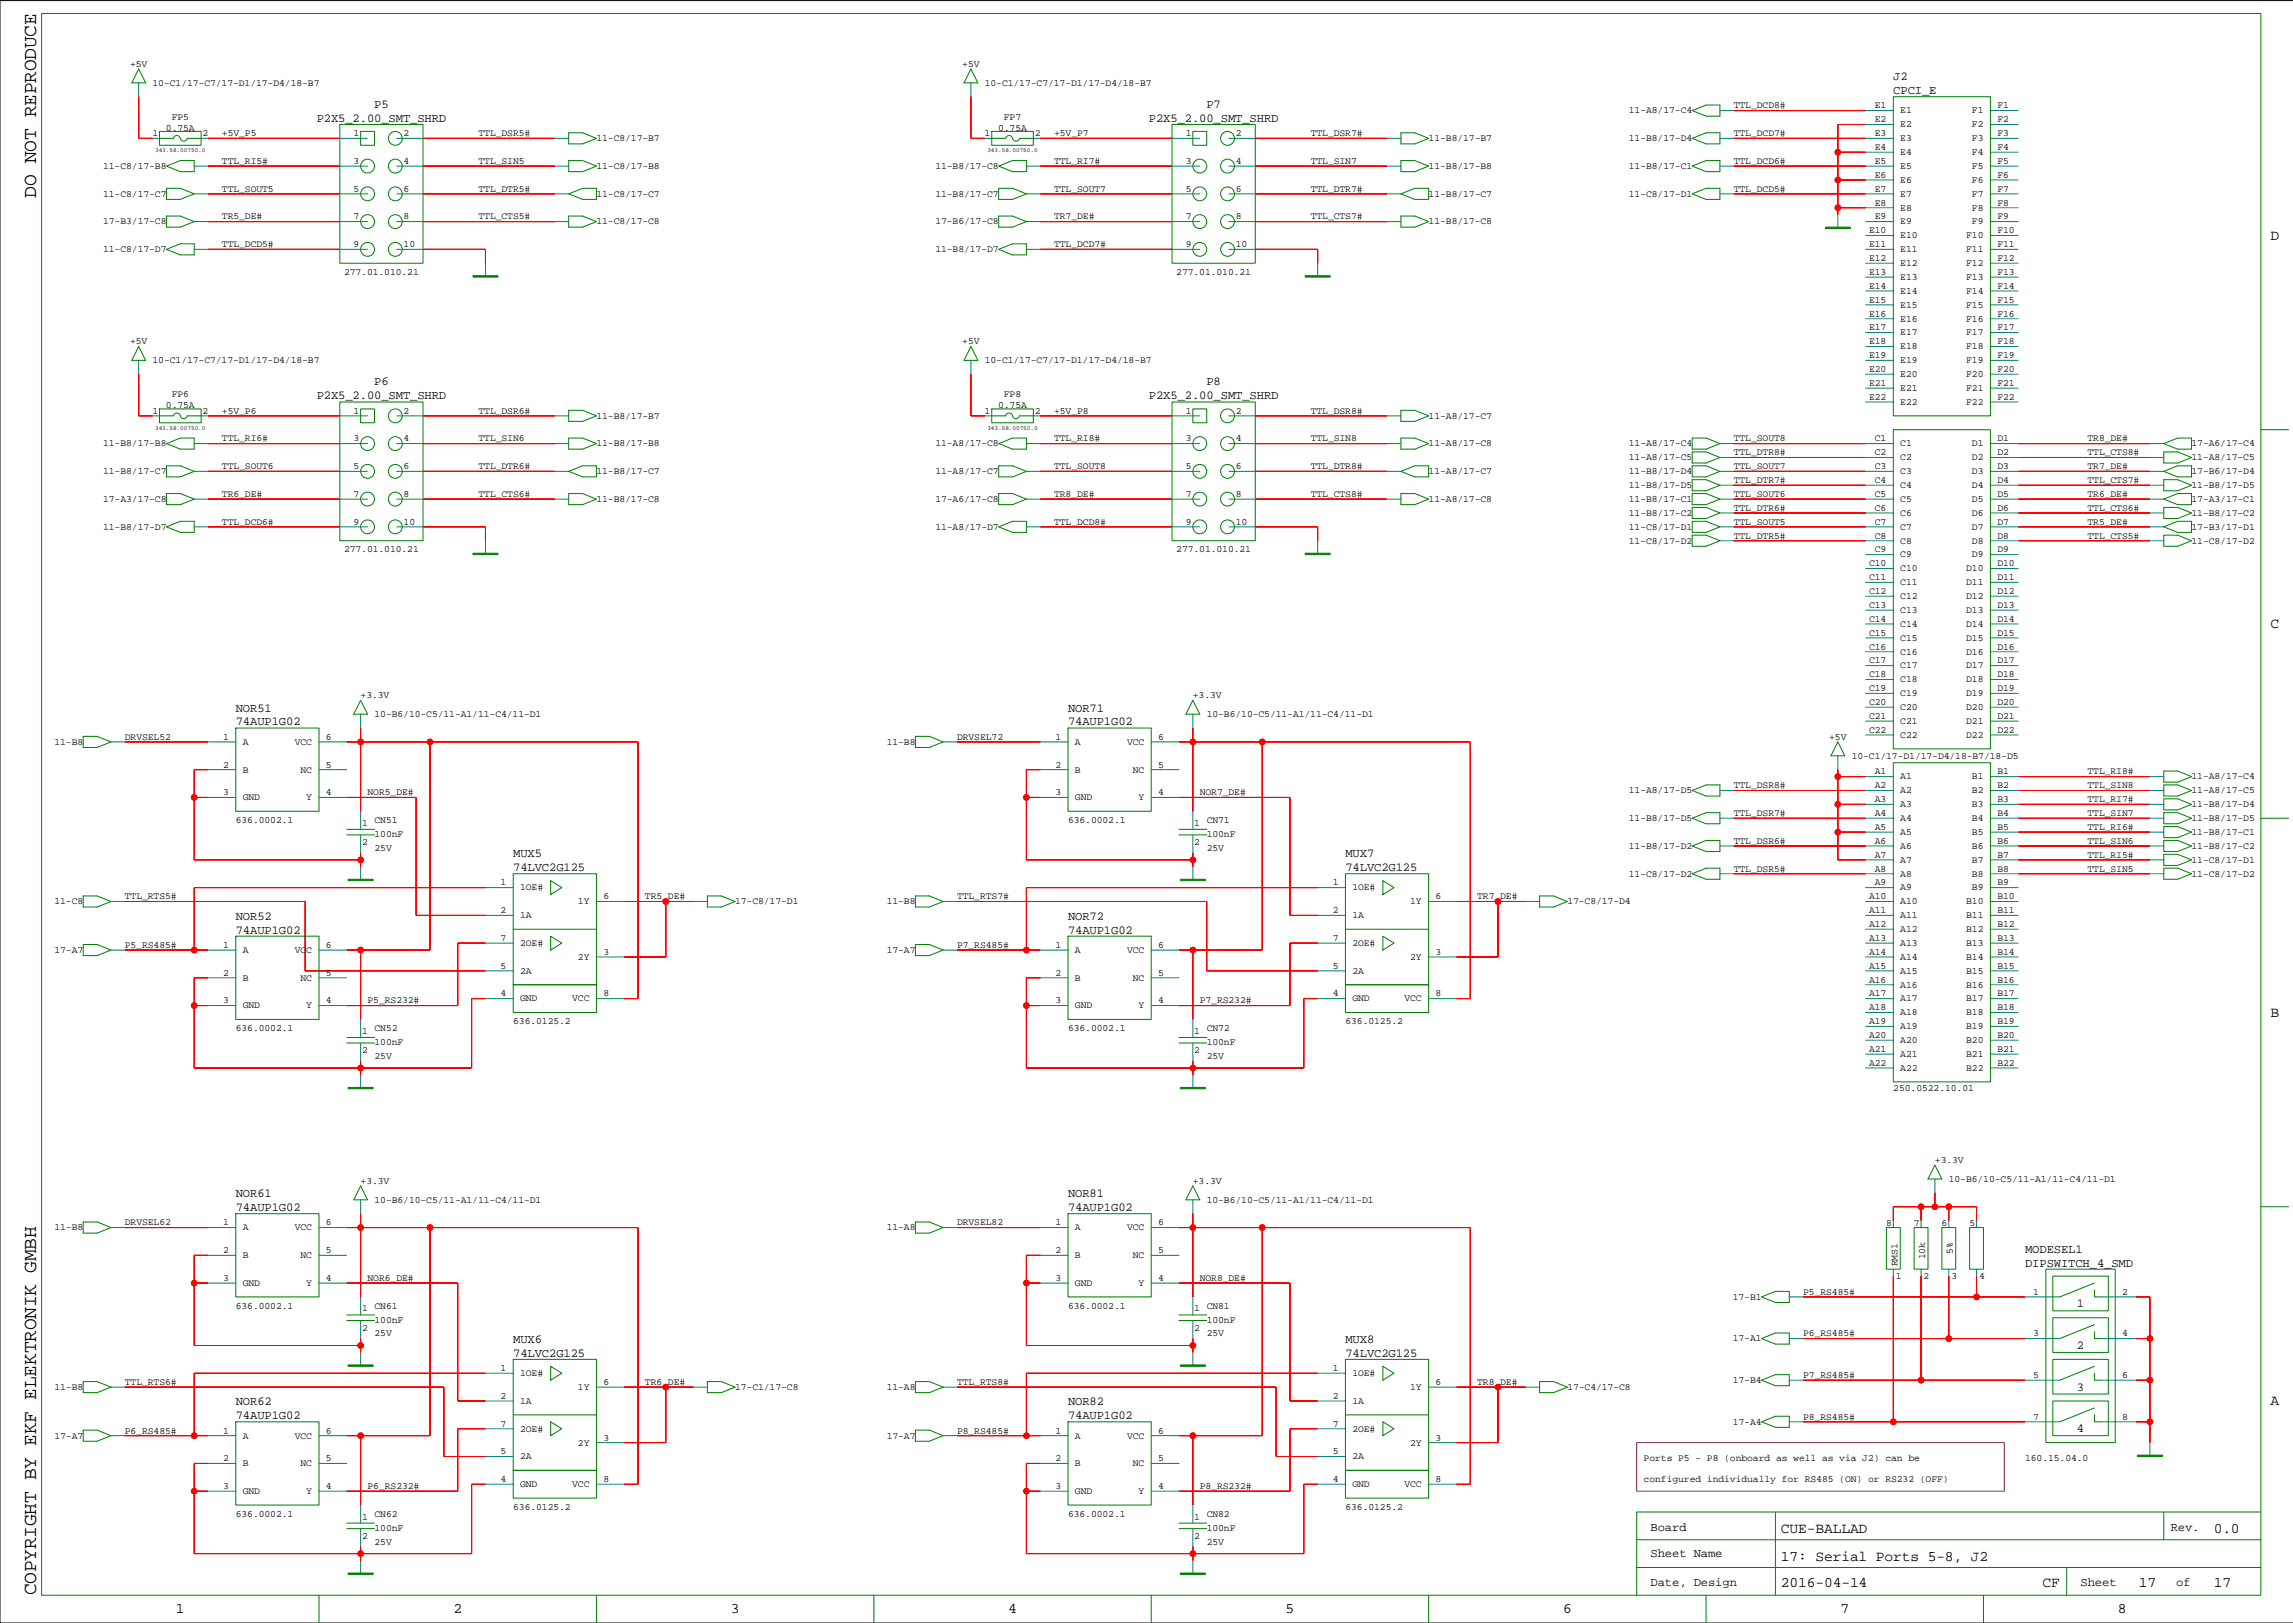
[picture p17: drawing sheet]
<svg xmlns="http://www.w3.org/2000/svg" width="420mm" height="297mm" viewBox="0 0 420 297" stroke-linecap="round" stroke-linejoin="round" font-family="sans-serif">
<defs><g id="words">
<g font-size="3.6">
<text x="6.6" y="36.2" transform="rotate(-90 6.6 36.2)">DO NOT REPRODUCE</text>
<text x="6.6" y="292" transform="rotate(-90 6.6 292)">COPYRIGHT BY EKF ELEKTRONIK GMBH</text>
</g>
<g font-size="2.7">
<text x="415.7" y="43.9">D</text>
<text x="415.7" y="115">C</text>
<text x="415.7" y="186.1">B</text>
<text x="415.7" y="257.2">A</text>
<text x="326.1" y="280.6">CUE-BALLAD</text>
<text x="405.3" y="280.6">0.0</text>
<text x="326.1" y="285.6">17: Serial Ports 5-8, J2</text>
<text x="326.1" y="290.5">2016-04-14</text>
<text x="373.9" y="290.5">CF</text>
<text x="391.6" y="290.5">17</text>
<text x="405.3" y="290.5">17</text>
<text x="32.2" y="295.3">1</text>
<text x="83" y="295.3">2</text>
<text x="133.8" y="295.3">3</text>
<text x="184.6" y="295.3">4</text>
<text x="235.4" y="295.3">5</text>
<text x="286.2" y="295.3">6</text>
<text x="337" y="295.3">7</text>
<text x="387.7" y="295.3">8</text>
</g>
<g font-size="2.2">
<text x="346.6" y="17.2">CPCI_E</text>
<text x="346.6" y="14.7">J2</text>
<text x="58" y="22.3">P2X5_2.00_SMT_SHRD</text>
<text x="68.5" y="19.8">P5</text>
<text x="210.3" y="22.3">P2X5_2.00_SMT_SHRD</text>
<text x="220.9" y="19.8">P7</text>
<text x="68.5" y="70.5">P6</text>
<text x="220.9" y="70.5">P8</text>
<text x="58" y="73.1">P2X5_2.00_SMT_SHRD</text>
<text x="210.3" y="73.1">P2X5_2.00_SMT_SHRD</text>
<text x="43.2" y="130.2">NOR51</text>
<text x="195.5" y="130.2">NOR71</text>
<text x="43.2" y="132.8">74AUP1G02</text>
<text x="195.5" y="132.8">74AUP1G02</text>
<text x="94" y="156.9">MUX5</text>
<text x="94" y="159.4">74LVC2G125</text>
<text x="246.3" y="159.4">74LVC2G125</text>
<text x="246.3" y="156.9">MUX7</text>
<text x="43.2" y="168.3">NOR52</text>
<text x="43.2" y="170.9">74AUP1G02</text>
<text x="195.5" y="168.3">NOR72</text>
<text x="195.5" y="170.9">74AUP1G02</text>
<text x="43.2" y="219.1">NOR61</text>
<text x="43.2" y="221.6">74AUP1G02</text>
<text x="195.5" y="219.1">NOR81</text>
<text x="195.5" y="221.6">74AUP1G02</text>
<text x="370.8" y="229.3">MODESEL1</text>
<text x="370.8" y="231.8">DIPSWITCH_4_SMD</text>
<text x="380.3" y="239.3">1</text>
<text x="94" y="245.8">MUX6</text>
<text x="246.3" y="245.8">MUX8</text>
<text x="94" y="248.3">74LVC2G125</text>
<text x="246.3" y="248.3">74LVC2G125</text>
<text x="380.3" y="246.9">2</text>
<text x="43.2" y="257.2">NOR62</text>
<text x="195.5" y="257.2">NOR82</text>
<text x="380.3" y="254.5">3</text>
<text x="43.2" y="259.7">74AUP1G02</text>
<text x="195.5" y="259.7">74AUP1G02</text>
<text x="380.3" y="262.1">4</text>
<text x="302.2" y="280.2">Board</text>
<text x="397.4" y="280.2">Rev.</text>
<text x="302.2" y="285">Sheet Name</text>
<text x="302.2" y="290.3">Date, Design</text>
<text x="380.9" y="290.3">Sheet</text>
<text x="398.4" y="290.3">of</text>
</g>
<g font-size="1.8">
<text x="23.8" y="12.2">+5V</text>
<text x="27.9" y="15.7">10-C1/17-C7/17-D1/17-D4/18-B7</text>
<text x="176.2" y="12.2">+5V</text>
<text x="180.3" y="15.7">10-C1/17-C7/17-D1/17-D4/18-B7</text>
<text x="30.4" y="23.9">0.75A</text>
<text x="31.4" y="21.9">FP5</text>
<text x="182.7" y="23.9">0.75A</text>
<text x="183.8" y="21.9">FP7</text>
<text x="298.2" y="20.8">11-A8/17-C4</text>
<text x="317.4" y="19.9">TTL_DCD8#</text>
<text x="343.3" y="19.9">E1</text>
<text x="343.3" y="22.4">E2</text>
<text x="347.9" y="23.3">E2</text>
<text x="347.9" y="20.8">E1</text>
<text x="361" y="23.3">F2</text>
<text x="361" y="20.8">F1</text>
<text x="365.7" y="19.9">F1</text>
<text x="365.7" y="22.4">F2</text>
<text x="27.9" y="24.9">1</text>
<text x="37.1" y="24.9">2</text>
<text x="40.6" y="24.9">+5V_P5</text>
<text x="64.7" y="24.9">1</text>
<text x="73.9" y="24.9">2</text>
<text x="87.6" y="24.9">TTL_DSR5#</text>
<text x="109.2" y="25.8">11-C8/17-B7</text>
<text x="180.3" y="24.9">1</text>
<text x="189.4" y="24.9">2</text>
<text x="193" y="24.9">+5V_P7</text>
<text x="217.1" y="24.9">1</text>
<text x="226.3" y="24.9">2</text>
<text x="240" y="24.9">TTL_DSR7#</text>
<text x="261.6" y="25.8">11-B8/17-B7</text>
<text x="298.2" y="25.8">11-B8/17-D4</text>
<text x="317.4" y="24.9">TTL_DCD7#</text>
<text x="343.3" y="24.9">E3</text>
<text x="343.3" y="27.5">E4</text>
<text x="347.9" y="28.4">E4</text>
<text x="347.9" y="25.8">E3</text>
<text x="361" y="28.4">F4</text>
<text x="361" y="25.8">F3</text>
<text x="365.7" y="24.9">F3</text>
<text x="365.7" y="27.5">F4</text>
<text x="18.9" y="30.9">11-C8/17-B8</text>
<text x="40.6" y="35.1">TTL_SOUT5</text>
<text x="40.6" y="30">TTL_RI5#</text>
<text x="64.7" y="35.1">5</text>
<text x="64.7" y="30">3</text>
<text x="73.9" y="35.1">6</text>
<text x="73.9" y="30">4</text>
<text x="87.6" y="35.1">TTL_DTR5#</text>
<text x="87.6" y="30">TTL_SIN5</text>
<text x="109.2" y="30.9">11-C8/17-B8</text>
<text x="171.2" y="30.9">11-B8/17-C8</text>
<text x="193" y="35.1">TTL_SOUT7</text>
<text x="193" y="30">TTL_RI7#</text>
<text x="217.1" y="35.1">5</text>
<text x="217.1" y="30">3</text>
<text x="226.3" y="35.1">6</text>
<text x="226.3" y="30">4</text>
<text x="240" y="35.1">TTL_DTR7#</text>
<text x="240" y="30">TTL_SIN7</text>
<text x="261.6" y="30.9">11-B8/17-B8</text>
<text x="298.2" y="30.9">11-B8/17-C1</text>
<text x="317.4" y="30">TTL_DCD6#</text>
<text x="317.4" y="35.1">TTL_DCD5#</text>
<text x="343.3" y="30">E5</text>
<text x="343.3" y="32.6">E6</text>
<text x="343.3" y="35.1">E7</text>
<text x="347.9" y="33.5">E6</text>
<text x="347.9" y="30.9">E5</text>
<text x="361" y="33.5">F6</text>
<text x="361" y="30.9">F5</text>
<text x="365.7" y="30">F5</text>
<text x="365.7" y="32.6">F6</text>
<text x="365.7" y="35.1">F7</text>
<text x="18.9" y="36">11-C8/17-C7</text>
<text x="18.9" y="41.1">17-B3/17-C8</text>
<text x="40.6" y="40.2">TR5_DE#</text>
<text x="64.7" y="40.2">7</text>
<text x="73.9" y="40.2">8</text>
<text x="87.6" y="40.2">TTL_CTS5#</text>
<text x="109.2" y="36">11-C8/17-C7</text>
<text x="109.2" y="41.1">11-C8/17-C8</text>
<text x="171.2" y="36">11-B8/17-C7</text>
<text x="171.2" y="41.1">17-B6/17-C8</text>
<text x="193" y="40.2">TR7_DE#</text>
<text x="217.1" y="40.2">7</text>
<text x="226.3" y="40.2">8</text>
<text x="240" y="40.2">TTL_CTS7#</text>
<text x="261.6" y="36">11-B8/17-C7</text>
<text x="261.6" y="41.1">11-B8/17-C8</text>
<text x="298.2" y="36">11-C8/17-D1</text>
<text x="343.3" y="37.6">E8</text>
<text x="343.3" y="40.2">E9</text>
<text x="347.9" y="41.1">E9</text>
<text x="347.9" y="38.5">E8</text>
<text x="347.9" y="36">E7</text>
<text x="361" y="41.1">F9</text>
<text x="361" y="38.5">F8</text>
<text x="361" y="36">F7</text>
<text x="365.7" y="37.6">F8</text>
<text x="365.7" y="40.2">F9</text>
<text x="18.9" y="46.2">11-C8/17-D7</text>
<text x="40.6" y="45.2">TTL_DCD5#</text>
<text x="64.7" y="45.2">9</text>
<text x="73.9" y="45.2">10</text>
<text x="171.2" y="46.2">11-B8/17-D7</text>
<text x="193" y="45.2">TTL_DCD7#</text>
<text x="217.1" y="45.2">9</text>
<text x="226.3" y="45.2">10</text>
<text x="342.2" y="42.7">E10</text>
<text x="342.2" y="45.2">E11</text>
<text x="342.2" y="47.8">E12</text>
<text x="347.9" y="46.2">E11</text>
<text x="347.9" y="43.6">E10</text>
<text x="360" y="46.2">F11</text>
<text x="360" y="43.6">F10</text>
<text x="365.7" y="45.2">F11</text>
<text x="365.7" y="47.8">F12</text>
<text x="365.7" y="42.7">F10</text>
<text x="63" y="50.3">277.01.010.21</text>
<text x="215.4" y="50.3">277.01.010.21</text>
<text x="342.2" y="50.3">E13</text>
<text x="342.2" y="52.9">E14</text>
<text x="347.9" y="53.8">E14</text>
<text x="347.9" y="51.2">E13</text>
<text x="347.9" y="48.7">E12</text>
<text x="360" y="53.8">F14</text>
<text x="360" y="51.2">F13</text>
<text x="360" y="48.7">F12</text>
<text x="365.7" y="50.3">F13</text>
<text x="365.7" y="52.9">F14</text>
<text x="342.2" y="57.9">E16</text>
<text x="342.2" y="55.4">E15</text>
<text x="347.9" y="58.9">E16</text>
<text x="347.9" y="56.3">E15</text>
<text x="360" y="58.9">F16</text>
<text x="360" y="56.3">F15</text>
<text x="365.7" y="55.4">F15</text>
<text x="365.7" y="57.9">F16</text>
<text x="23.8" y="63">+5V</text>
<text x="176.2" y="63">+5V</text>
<text x="342.2" y="60.5">E17</text>
<text x="342.2" y="63">E18</text>
<text x="342.2" y="65.6">E19</text>
<text x="347.9" y="63.9">E18</text>
<text x="347.9" y="61.4">E17</text>
<text x="360" y="63.9">F18</text>
<text x="360" y="61.4">F17</text>
<text x="365.7" y="65.6">F19</text>
<text x="365.7" y="60.5">F17</text>
<text x="365.7" y="63">F18</text>
<text x="27.9" y="66.5">10-C1/17-C7/17-D1/17-D4/18-B7</text>
<text x="180.3" y="66.5">10-C1/17-C7/17-D1/17-D4/18-B7</text>
<text x="342.2" y="68.1">E20</text>
<text x="342.2" y="70.6">E21</text>
<text x="347.9" y="71.6">E21</text>
<text x="347.9" y="69">E20</text>
<text x="347.9" y="66.5">E19</text>
<text x="360" y="71.6">F21</text>
<text x="360" y="69">F20</text>
<text x="360" y="66.5">F19</text>
<text x="365.7" y="68.1">F20</text>
<text x="365.7" y="70.6">F21</text>
<text x="27.9" y="75.7">1</text>
<text x="30.4" y="74.7">0.75A</text>
<text x="31.4" y="72.7">FP6</text>
<text x="37.1" y="75.7">2</text>
<text x="40.6" y="75.7">+5V_P6</text>
<text x="64.7" y="75.7">1</text>
<text x="73.9" y="75.7">2</text>
<text x="87.6" y="75.7">TTL_DSR6#</text>
<text x="109.2" y="76.6">11-B8/17-B7</text>
<text x="180.3" y="75.7">1</text>
<text x="182.7" y="74.7">0.75A</text>
<text x="183.8" y="72.7">FP8</text>
<text x="189.4" y="75.7">2</text>
<text x="193" y="75.7">+5V_P8</text>
<text x="217.1" y="75.7">1</text>
<text x="226.3" y="75.7">2</text>
<text x="240" y="75.7">TTL_DSR8#</text>
<text x="261.6" y="76.6">11-A8/17-C7</text>
<text x="342.2" y="73.2">E22</text>
<text x="347.9" y="74.1">E22</text>
<text x="360" y="74.1">F22</text>
<text x="365.7" y="73.2">F22</text>
<text x="18.9" y="81.7">11-B8/17-B8</text>
<text x="40.6" y="80.8">TTL_RI6#</text>
<text x="64.7" y="80.8">3</text>
<text x="73.9" y="80.8">4</text>
<text x="87.6" y="80.8">TTL_SIN6</text>
<text x="109.2" y="81.7">11-B8/17-B8</text>
<text x="171.2" y="81.7">11-A8/17-C8</text>
<text x="193" y="80.8">TTL_RI8#</text>
<text x="217.1" y="80.8">3</text>
<text x="226.3" y="80.8">4</text>
<text x="240" y="80.8">TTL_SIN8</text>
<text x="261.6" y="81.7">11-A8/17-C8</text>
<text x="298.2" y="81.7">11-A8/17-C4</text>
<text x="317.4" y="83.3">TTL_DTR8#</text>
<text x="317.4" y="80.8">TTL_SOUT8</text>
<text x="343.3" y="80.8">C1</text>
<text x="343.3" y="83.3">C2</text>
<text x="347.9" y="81.7">C1</text>
<text x="361" y="81.7">D1</text>
<text x="365.7" y="80.8">D1</text>
<text x="365.7" y="83.3">D2</text>
<text x="382.2" y="83.3">TTL_CTS8#</text>
<text x="382.2" y="80.8">TR8_DE#</text>
<text x="401.2" y="81.7">17-A6/17-C4</text>
<text x="18.9" y="86.8">11-B8/17-C7</text>
<text x="40.6" y="85.9">TTL_SOUT6</text>
<text x="64.7" y="85.9">5</text>
<text x="73.9" y="85.9">6</text>
<text x="87.6" y="85.9">TTL_DTR6#</text>
<text x="109.2" y="86.8">11-B8/17-C7</text>
<text x="171.2" y="86.8">11-A8/17-C7</text>
<text x="193" y="85.9">TTL_SOUT8</text>
<text x="217.1" y="85.9">5</text>
<text x="226.3" y="85.9">6</text>
<text x="240" y="85.9">TTL_DTR8#</text>
<text x="261.6" y="86.8">11-A8/17-C7</text>
<text x="298.2" y="84.3">11-A8/17-C5</text>
<text x="298.2" y="89.3">11-B8/17-D5</text>
<text x="298.2" y="86.8">11-B8/17-D4</text>
<text x="317.4" y="88.4">TTL_DTR7#</text>
<text x="317.4" y="85.9">TTL_SOUT7</text>
<text x="343.3" y="85.9">C3</text>
<text x="343.3" y="88.4">C4</text>
<text x="347.9" y="89.3">C4</text>
<text x="347.9" y="86.8">C3</text>
<text x="347.9" y="84.3">C2</text>
<text x="361" y="89.3">D4</text>
<text x="361" y="86.8">D3</text>
<text x="361" y="84.3">D2</text>
<text x="365.7" y="85.9">D3</text>
<text x="365.7" y="88.4">D4</text>
<text x="382.2" y="88.4">TTL_CTS7#</text>
<text x="382.2" y="85.9">TR7_DE#</text>
<text x="401.2" y="86.8">17-B6/17-D4</text>
<text x="401.2" y="89.3">11-B8/17-D5</text>
<text x="401.2" y="84.3">11-A8/17-C5</text>
<text x="18.9" y="91.9">17-A3/17-C8</text>
<text x="40.6" y="91">TR6_DE#</text>
<text x="64.7" y="91">7</text>
<text x="73.9" y="91">8</text>
<text x="87.6" y="91">TTL_CTS6#</text>
<text x="109.2" y="91.9">11-B8/17-C8</text>
<text x="171.2" y="91.9">17-A6/17-C8</text>
<text x="193" y="91">TR8_DE#</text>
<text x="217.1" y="91">7</text>
<text x="226.3" y="91">8</text>
<text x="240" y="91">TTL_CTS8#</text>
<text x="261.6" y="91.9">11-A8/17-C8</text>
<text x="298.2" y="94.4">11-B8/17-C2</text>
<text x="298.2" y="91.9">11-B8/17-C1</text>
<text x="317.4" y="93.5">TTL_DTR6#</text>
<text x="317.4" y="91">TTL_SOUT6</text>
<text x="343.3" y="91">C5</text>
<text x="343.3" y="93.5">C6</text>
<text x="347.9" y="94.4">C6</text>
<text x="347.9" y="91.9">C5</text>
<text x="361" y="94.4">D6</text>
<text x="361" y="91.9">D5</text>
<text x="365.7" y="91">D5</text>
<text x="365.7" y="93.5">D6</text>
<text x="382.2" y="93.5">TTL_CTS6#</text>
<text x="382.2" y="91">TR6_DE#</text>
<text x="401.2" y="91.9">17-A3/17-C1</text>
<text x="401.2" y="94.4">11-B8/17-C2</text>
<text x="18.9" y="97">11-B8/17-D7</text>
<text x="40.6" y="96">TTL_DCD6#</text>
<text x="63" y="101.1">277.01.010.21</text>
<text x="64.7" y="96">9</text>
<text x="73.9" y="96">10</text>
<text x="171.2" y="97">11-A8/17-D7</text>
<text x="193" y="96">TTL_DCD8#</text>
<text x="215.4" y="101.1">277.01.010.21</text>
<text x="217.1" y="96">9</text>
<text x="226.3" y="96">10</text>
<text x="298.2" y="99.5">11-C8/17-D2</text>
<text x="298.2" y="97">11-C8/17-D1</text>
<text x="317.4" y="98.6">TTL_DTR5#</text>
<text x="317.4" y="96">TTL_SOUT5</text>
<text x="343.3" y="101.1">C9</text>
<text x="343.3" y="96">C7</text>
<text x="343.3" y="98.6">C8</text>
<text x="347.9" y="99.5">C8</text>
<text x="347.9" y="97">C7</text>
<text x="361" y="99.5">D8</text>
<text x="361" y="97">D7</text>
<text x="365.7" y="96">D7</text>
<text x="365.7" y="98.6">D8</text>
<text x="365.7" y="101.1">D9</text>
<text x="382.2" y="98.6">TTL_CTS5#</text>
<text x="382.2" y="96">TR5_DE#</text>
<text x="401.2" y="97">17-B3/17-D1</text>
<text x="401.2" y="99.5">11-C8/17-D2</text>
<text x="342.2" y="103.7">C10</text>
<text x="342.2" y="106.2">C11</text>
<text x="347.9" y="107.1">C11</text>
<text x="347.9" y="104.6">C10</text>
<text x="347.9" y="102">C9</text>
<text x="360" y="107.1">D11</text>
<text x="360" y="104.6">D10</text>
<text x="361" y="102">D9</text>
<text x="365.7" y="103.7">D10</text>
<text x="365.7" y="106.2">D11</text>
<text x="342.2" y="108.7">C12</text>
<text x="342.2" y="111.3">C13</text>
<text x="342.2" y="113.8">C14</text>
<text x="347.9" y="112.2">C13</text>
<text x="347.9" y="109.6">C12</text>
<text x="360" y="112.2">D13</text>
<text x="360" y="109.6">D12</text>
<text x="365.7" y="108.7">D12</text>
<text x="365.7" y="111.3">D13</text>
<text x="365.7" y="113.8">D14</text>
<text x="342.2" y="118.9">C16</text>
<text x="342.2" y="116.4">C15</text>
<text x="347.9" y="119.8">C16</text>
<text x="347.9" y="117.3">C15</text>
<text x="347.9" y="114.7">C14</text>
<text x="360" y="119.8">D16</text>
<text x="360" y="117.3">D15</text>
<text x="360" y="114.7">D14</text>
<text x="365.7" y="116.4">D15</text>
<text x="365.7" y="118.9">D16</text>
<text x="342.2" y="121.4">C17</text>
<text x="342.2" y="124">C18</text>
<text x="347.9" y="124.9">C18</text>
<text x="347.9" y="122.3">C17</text>
<text x="360" y="124.9">D18</text>
<text x="360" y="122.3">D17</text>
<text x="365.7" y="121.4">D17</text>
<text x="365.7" y="124">D18</text>
<text x="66" y="127.8">+3.3V</text>
<text x="68.6" y="131.2">10-B6/10-C5/11-A1/11-C4/11-D1</text>
<text x="218.4" y="127.8">+3.3V</text>
<text x="220.9" y="131.2">10-B6/10-C5/11-A1/11-C4/11-D1</text>
<text x="342.2" y="126.5">C19</text>
<text x="342.2" y="129">C20</text>
<text x="342.2" y="131.6">C21</text>
<text x="347.9" y="130">C20</text>
<text x="347.9" y="127.4">C19</text>
<text x="360" y="130">D20</text>
<text x="360" y="127.4">D19</text>
<text x="365.7" y="129">D20</text>
<text x="365.7" y="131.6">D21</text>
<text x="365.7" y="126.5">D19</text>
<text x="10" y="136.3">11-B8</text>
<text x="22.9" y="135.4">DRVSEL52</text>
<text x="40.8" y="135.4">1</text>
<text x="44.4" y="136.3">A</text>
<text x="54" y="136.3">VCC</text>
<text x="59.7" y="135.4">6</text>
<text x="162.3" y="136.3">11-B8</text>
<text x="175.2" y="135.4">DRVSEL72</text>
<text x="193.2" y="135.4">1</text>
<text x="196.8" y="136.3">A</text>
<text x="206.3" y="136.3">VCC</text>
<text x="212" y="135.4">6</text>
<text x="334.9" y="135.4">+5V</text>
<text x="342.2" y="134.1">C22</text>
<text x="347.9" y="135">C22</text>
<text x="347.9" y="132.5">C21</text>
<text x="360" y="135">D22</text>
<text x="360" y="132.5">D21</text>
<text x="365.7" y="134.1">D22</text>
<text x="40.8" y="140.5">2</text>
<text x="44.4" y="141.4">B</text>
<text x="55" y="141.4">NC</text>
<text x="59.7" y="140.5">5</text>
<text x="193.2" y="140.5">2</text>
<text x="196.8" y="141.4">B</text>
<text x="207.4" y="141.4">NC</text>
<text x="212" y="140.5">5</text>
<text x="339" y="138.9">10-C1/17-D1/17-D4/18-B7/18-D5</text>
<text x="343.3" y="141.7">A1</text>
<text x="347.9" y="142.7">A1</text>
<text x="361" y="142.7">B1</text>
<text x="365.7" y="141.7">B1</text>
<text x="382.2" y="141.7">TTL_RI8#</text>
<text x="401.2" y="142.7">11-A8/17-C4</text>
<text x="40.8" y="145.6">3</text>
<text x="44.4" y="146.5">GND</text>
<text x="56.1" y="146.5">Y</text>
<text x="59.7" y="145.6">4</text>
<text x="67.3" y="145.6">NOR5_DE#</text>
<text x="193.2" y="145.6">3</text>
<text x="196.8" y="146.5">GND</text>
<text x="208.4" y="146.5">Y</text>
<text x="212" y="145.6">4</text>
<text x="219.7" y="145.6">NOR7_DE#</text>
<text x="298.2" y="145.2">11-A8/17-D5</text>
<text x="317.4" y="144.3">TTL_DSR8#</text>
<text x="317.4" y="149.4">TTL_DSR7#</text>
<text x="343.3" y="144.3">A2</text>
<text x="343.3" y="146.8">A3</text>
<text x="343.3" y="149.4">A4</text>
<text x="347.9" y="147.7">A3</text>
<text x="347.9" y="145.2">A2</text>
<text x="361" y="147.7">B3</text>
<text x="361" y="145.2">B2</text>
<text x="365.7" y="144.3">B2</text>
<text x="365.7" y="146.8">B3</text>
<text x="365.7" y="149.4">B4</text>
<text x="382.2" y="146.8">TTL_RI7#</text>
<text x="382.2" y="149.4">TTL_SIN7</text>
<text x="382.2" y="144.3">TTL_SIN8</text>
<text x="401.2" y="147.7">11-B8/17-D4</text>
<text x="401.2" y="145.2">11-A8/17-C5</text>
<text x="43.2" y="150.6">636.0002.1</text>
<text x="66.3" y="154.7">2</text>
<text x="66.3" y="151.1">1</text>
<text x="68.6" y="150.6">CN51</text>
<text x="68.6" y="153.2">100nF</text>
<text x="68.6" y="155.7">25V</text>
<text x="195.5" y="150.6">636.0002.1</text>
<text x="218.6" y="154.7">2</text>
<text x="218.6" y="151.1">1</text>
<text x="220.9" y="155.7">25V</text>
<text x="220.9" y="153.2">100nF</text>
<text x="220.9" y="150.6">CN71</text>
<text x="298.2" y="150.3">11-B8/17-D5</text>
<text x="298.2" y="155.4">11-B8/17-D2</text>
<text x="317.4" y="154.4">TTL_DSR6#</text>
<text x="343.3" y="151.9">A5</text>
<text x="343.3" y="154.4">A6</text>
<text x="347.9" y="155.4">A6</text>
<text x="347.9" y="152.8">A5</text>
<text x="347.9" y="150.3">A4</text>
<text x="361" y="155.4">B6</text>
<text x="361" y="152.8">B5</text>
<text x="361" y="150.3">B4</text>
<text x="365.7" y="151.9">B5</text>
<text x="365.7" y="154.4">B6</text>
<text x="382.2" y="151.9">TTL_RI6#</text>
<text x="382.2" y="154.4">TTL_SIN6</text>
<text x="401.2" y="152.8">11-B8/17-C1</text>
<text x="401.2" y="155.4">11-B8/17-C2</text>
<text x="401.2" y="150.3">11-B8/17-D5</text>
<text x="298.2" y="160.4">11-C8/17-D2</text>
<text x="317.4" y="159.5">TTL_DSR5#</text>
<text x="343.3" y="157">A7</text>
<text x="343.3" y="159.5">A8</text>
<text x="347.9" y="160.4">A8</text>
<text x="347.9" y="157.9">A7</text>
<text x="361" y="160.4">B8</text>
<text x="361" y="157.9">B7</text>
<text x="365.7" y="157">B7</text>
<text x="365.7" y="159.5">B8</text>
<text x="382.2" y="157">TTL_RI5#</text>
<text x="382.2" y="159.5">TTL_SIN5</text>
<text x="401.2" y="160.4">11-C8/17-D2</text>
<text x="401.2" y="157.9">11-C8/17-D1</text>
<text x="10" y="165.5">11-C8</text>
<text x="22.9" y="164.6">TTL_RTS5#</text>
<text x="91.6" y="167.1">2</text>
<text x="91.6" y="162.1">1</text>
<text x="95.2" y="163">1OE#</text>
<text x="105.8" y="165.5">1Y</text>
<text x="110.5" y="164.6">6</text>
<text x="118.1" y="164.6">TR5_DE#</text>
<text x="134.6" y="165.5">17-C8/17-D1</text>
<text x="162.3" y="165.5">11-B8</text>
<text x="175.2" y="164.6">TTL_RTS7#</text>
<text x="244" y="162.1">1</text>
<text x="244" y="167.1">2</text>
<text x="247.6" y="163">1OE#</text>
<text x="258.2" y="165.5">1Y</text>
<text x="262.8" y="164.6">6</text>
<text x="270.4" y="164.6">TR7_DE#</text>
<text x="287" y="165.5">17-C8/17-D4</text>
<text x="342.2" y="164.6">A10</text>
<text x="342.2" y="167.1">A11</text>
<text x="343.3" y="162.1">A9</text>
<text x="347.9" y="165.5">A10</text>
<text x="347.9" y="163">A9</text>
<text x="360" y="165.5">B10</text>
<text x="361" y="163">B9</text>
<text x="365.7" y="162.1">B9</text>
<text x="365.7" y="164.6">B10</text>
<text x="365.7" y="167.1">B11</text>
<text x="22.9" y="173.5">P5_RS485#</text>
<text x="40.8" y="173.5">1</text>
<text x="59.7" y="173.5">6</text>
<text x="91.6" y="172.2">7</text>
<text x="95.2" y="168.1">1A</text>
<text x="95.2" y="173.1">2OE#</text>
<text x="175.2" y="173.5">P7_RS485#</text>
<text x="193.2" y="173.5">1</text>
<text x="212" y="173.5">6</text>
<text x="244" y="172.2">7</text>
<text x="247.6" y="168.1">1A</text>
<text x="247.6" y="173.1">2OE#</text>
<text x="342.2" y="169.7">A12</text>
<text x="342.2" y="172.2">A13</text>
<text x="347.9" y="173.1">A13</text>
<text x="347.9" y="170.6">A12</text>
<text x="347.9" y="168.1">A11</text>
<text x="360" y="173.1">B13</text>
<text x="360" y="170.6">B12</text>
<text x="360" y="168.1">B11</text>
<text x="365.7" y="169.7">B12</text>
<text x="365.7" y="172.2">B13</text>
<text x="10" y="174.4">17-A7</text>
<text x="40.8" y="178.6">2</text>
<text x="44.4" y="174.4">A</text>
<text x="44.4" y="179.5">B</text>
<text x="54" y="174.4">VCC</text>
<text x="55" y="179.5">NC</text>
<text x="59.7" y="178.6">5</text>
<text x="91.6" y="177.3">5</text>
<text x="95.2" y="178.2">2A</text>
<text x="105.8" y="175.7">2Y</text>
<text x="110.5" y="174.8">3</text>
<text x="162.3" y="174.4">17-A7</text>
<text x="193.2" y="178.6">2</text>
<text x="196.8" y="174.4">A</text>
<text x="196.8" y="179.5">B</text>
<text x="206.3" y="174.4">VCC</text>
<text x="207.4" y="179.5">NC</text>
<text x="212" y="178.6">5</text>
<text x="244" y="177.3">5</text>
<text x="247.6" y="178.2">2A</text>
<text x="258.2" y="175.7">2Y</text>
<text x="262.8" y="174.8">3</text>
<text x="342.2" y="174.8">A14</text>
<text x="342.2" y="177.3">A15</text>
<text x="342.2" y="179.8">A16</text>
<text x="347.9" y="178.2">A15</text>
<text x="347.9" y="175.7">A14</text>
<text x="360" y="178.2">B15</text>
<text x="360" y="175.7">B14</text>
<text x="365.7" y="174.8">B14</text>
<text x="365.7" y="177.3">B15</text>
<text x="365.7" y="179.8">B16</text>
<text x="40.8" y="183.6">3</text>
<text x="44.4" y="184.6">GND</text>
<text x="56.1" y="184.6">Y</text>
<text x="59.7" y="183.6">4</text>
<text x="67.3" y="183.6">P5_RS232#</text>
<text x="91.6" y="182.4">4</text>
<text x="95.2" y="183.3">GND</text>
<text x="104.8" y="183.3">VCC</text>
<text x="110.5" y="182.4">8</text>
<text x="193.2" y="183.6">3</text>
<text x="196.8" y="184.6">GND</text>
<text x="208.4" y="184.6">Y</text>
<text x="212" y="183.6">4</text>
<text x="219.7" y="183.6">P7_RS232#</text>
<text x="244" y="182.4">4</text>
<text x="247.6" y="183.3">GND</text>
<text x="257.1" y="183.3">VCC</text>
<text x="262.8" y="182.4">8</text>
<text x="342.2" y="182.4">A17</text>
<text x="342.2" y="184.9">A18</text>
<text x="347.9" y="185.8">A18</text>
<text x="347.9" y="183.3">A17</text>
<text x="347.9" y="180.8">A16</text>
<text x="360" y="185.8">B18</text>
<text x="360" y="183.3">B17</text>
<text x="360" y="180.8">B16</text>
<text x="365.7" y="182.4">B17</text>
<text x="365.7" y="184.9">B18</text>
<text x="43.2" y="188.7">636.0002.1</text>
<text x="66.3" y="189.2">1</text>
<text x="68.6" y="191.3">100nF</text>
<text x="68.6" y="188.7">CN52</text>
<text x="94" y="187.5">636.0125.2</text>
<text x="195.5" y="188.7">636.0002.1</text>
<text x="218.6" y="189.2">1</text>
<text x="220.9" y="191.3">100nF</text>
<text x="220.9" y="188.7">CN72</text>
<text x="246.3" y="187.5">636.0125.2</text>
<text x="342.2" y="187.5">A19</text>
<text x="342.2" y="190">A20</text>
<text x="347.9" y="190.9">A20</text>
<text x="347.9" y="188.4">A19</text>
<text x="360" y="190.9">B20</text>
<text x="360" y="188.4">B19</text>
<text x="365.7" y="187.5">B19</text>
<text x="365.7" y="190">B20</text>
<text x="66.3" y="192.8">2</text>
<text x="68.6" y="193.8">25V</text>
<text x="218.6" y="192.8">2</text>
<text x="220.9" y="193.8">25V</text>
<text x="342.2" y="192.5">A21</text>
<text x="342.2" y="195.1">A22</text>
<text x="347.9" y="196">A22</text>
<text x="347.9" y="193.5">A21</text>
<text x="360" y="196">B22</text>
<text x="360" y="193.5">B21</text>
<text x="365.7" y="192.5">B21</text>
<text x="365.7" y="195.1">B22</text>
<text x="346.6" y="199.6">250.0522.10.01</text>
<text x="354.2" y="212.9">+3.3V</text>
<text x="66" y="216.7">+3.3V</text>
<text x="68.6" y="220.1">10-B6/10-C5/11-A1/11-C4/11-D1</text>
<text x="218.4" y="216.7">+3.3V</text>
<text x="220.9" y="220.1">10-B6/10-C5/11-A1/11-C4/11-D1</text>
<text x="356.8" y="216.3">10-B6/10-C5/11-A1/11-C4/11-D1</text>
<text x="10" y="225.2">11-B8</text>
<text x="22.9" y="224.3">DRVSEL62</text>
<text x="40.8" y="224.3">1</text>
<text x="44.4" y="225.2">A</text>
<text x="54" y="225.2">VCC</text>
<text x="59.7" y="224.3">6</text>
<text x="162.3" y="225.2">11-A8</text>
<text x="175.2" y="224.3">DRVSEL82</text>
<text x="193.2" y="224.3">1</text>
<text x="196.8" y="225.2">A</text>
<text x="206.3" y="225.2">VCC</text>
<text x="212" y="224.3">6</text>
<text x="345.3" y="224.5">8</text>
<text x="350.4" y="224.5">7</text>
<text x="355.5" y="224.5">6</text>
<text x="360.6" y="224.5">5</text>
<text x="40.8" y="229.4">2</text>
<text x="44.4" y="230.3">B</text>
<text x="55" y="230.3">NC</text>
<text x="59.7" y="229.4">5</text>
<text x="193.2" y="229.4">2</text>
<text x="196.8" y="230.3">B</text>
<text x="207.4" y="230.3">NC</text>
<text x="212" y="229.4">5</text>
<text x="347.4" y="231.8" transform="rotate(-90 347.4 231.8)">RMS1</text>
<text x="352.5" y="230.5" transform="rotate(-90 352.5 230.5)">10k</text>
<text x="357.6" y="229.5" transform="rotate(-90 357.6 229.5)">5%</text>
<text x="40.8" y="234.4">3</text>
<text x="43.2" y="239.5">636.0002.1</text>
<text x="44.4" y="235.4">GND</text>
<text x="56.1" y="235.4">Y</text>
<text x="59.7" y="234.4">4</text>
<text x="67.3" y="234.4">NOR6_DE#</text>
<text x="68.6" y="239.5">CN61</text>
<text x="193.2" y="234.4">3</text>
<text x="195.5" y="239.5">636.0002.1</text>
<text x="196.8" y="235.4">GND</text>
<text x="208.4" y="235.4">Y</text>
<text x="212" y="234.4">4</text>
<text x="219.7" y="234.4">NOR8_DE#</text>
<text x="220.9" y="239.5">CN81</text>
<text x="317.2" y="237.9">17-B1</text>
<text x="330.1" y="237">P5_RS485#</text>
<text x="347.1" y="234.1">1</text>
<text x="352.2" y="234.1">2</text>
<text x="357.3" y="234.1">3</text>
<text x="362.3" y="234.1">4</text>
<text x="372.2" y="237">1</text>
<text x="388.5" y="237">2</text>
<text x="66.3" y="243.6">2</text>
<text x="66.3" y="240">1</text>
<text x="68.6" y="244.6">25V</text>
<text x="68.6" y="242.1">100nF</text>
<text x="218.6" y="243.6">2</text>
<text x="218.6" y="240">1</text>
<text x="220.9" y="244.6">25V</text>
<text x="220.9" y="242.1">100nF</text>
<text x="317.2" y="245.5">17-A1</text>
<text x="330.1" y="244.6">P6_RS485#</text>
<text x="372.2" y="244.6">3</text>
<text x="388.5" y="244.6">4</text>
<text x="91.6" y="250.9">1</text>
<text x="95.2" y="251.9">1OE#</text>
<text x="244" y="250.9">1</text>
<text x="247.6" y="251.9">1OE#</text>
<text x="10" y="254.4">11-B8</text>
<text x="22.9" y="253.5">TTL_RTS6#</text>
<text x="91.6" y="256">2</text>
<text x="95.2" y="256.9">1A</text>
<text x="105.8" y="254.4">1Y</text>
<text x="110.5" y="253.5">6</text>
<text x="118.1" y="253.5">TR6_DE#</text>
<text x="134.6" y="254.4">17-C1/17-C8</text>
<text x="162.3" y="254.4">11-A8</text>
<text x="175.2" y="253.5">TTL_RTS8#</text>
<text x="244" y="256">2</text>
<text x="247.6" y="256.9">1A</text>
<text x="258.2" y="254.4">1Y</text>
<text x="262.8" y="253.5">6</text>
<text x="270.4" y="253.5">TR8_DE#</text>
<text x="287" y="254.4">17-C4/17-C8</text>
<text x="317.2" y="253.1">17-B4</text>
<text x="330.1" y="252.2">P7_RS485#</text>
<text x="372.2" y="252.2">5</text>
<text x="388.5" y="252.2">6</text>
<text x="10" y="263.3">17-A7</text>
<text x="22.9" y="262.4">P6_RS485#</text>
<text x="40.8" y="262.4">1</text>
<text x="44.4" y="263.3">A</text>
<text x="54" y="263.3">VCC</text>
<text x="59.7" y="262.4">6</text>
<text x="91.6" y="261.1">7</text>
<text x="95.2" y="262">2OE#</text>
<text x="110.5" y="263.6">3</text>
<text x="162.3" y="263.3">17-A7</text>
<text x="175.2" y="262.4">P8_RS485#</text>
<text x="193.2" y="262.4">1</text>
<text x="196.8" y="263.3">A</text>
<text x="206.3" y="263.3">VCC</text>
<text x="212" y="262.4">6</text>
<text x="244" y="261.1">7</text>
<text x="247.6" y="262">2OE#</text>
<text x="262.8" y="263.6">3</text>
<text x="317.2" y="260.7">17-A4</text>
<text x="330.1" y="259.8">P8_RS485#</text>
<text x="372.2" y="259.8">7</text>
<text x="388.5" y="259.8">8</text>
<text x="40.8" y="267.4">2</text>
<text x="44.4" y="268.4">B</text>
<text x="55" y="268.4">NC</text>
<text x="59.7" y="267.4">5</text>
<text x="91.6" y="266.2">5</text>
<text x="95.2" y="267.1">2A</text>
<text x="105.8" y="264.6">2Y</text>
<text x="193.2" y="267.4">2</text>
<text x="196.8" y="268.4">B</text>
<text x="207.4" y="268.4">NC</text>
<text x="212" y="267.4">5</text>
<text x="244" y="266.2">5</text>
<text x="247.6" y="267.1">2A</text>
<text x="258.2" y="264.6">2Y</text>
<text x="300.9" y="267.4">Ports P5 - P8 (onboard as well as via J2) can be</text>
<text x="370.8" y="267.4">160.15.04.0</text>
<text x="40.8" y="272.5">3</text>
<text x="44.4" y="273.4">GND</text>
<text x="56.1" y="273.4">Y</text>
<text x="59.7" y="272.5">4</text>
<text x="67.3" y="272.5">P6_RS232#</text>
<text x="91.6" y="271.3">4</text>
<text x="95.2" y="272.2">GND</text>
<text x="104.8" y="272.2">VCC</text>
<text x="110.5" y="271.3">8</text>
<text x="193.2" y="272.5">3</text>
<text x="196.8" y="273.4">GND</text>
<text x="208.4" y="273.4">Y</text>
<text x="212" y="272.5">4</text>
<text x="219.7" y="272.5">P8_RS232#</text>
<text x="244" y="271.3">4</text>
<text x="247.6" y="272.2">GND</text>
<text x="257.1" y="272.2">VCC</text>
<text x="262.8" y="271.3">8</text>
<text x="300.9" y="271.3">configured individually for RS485 (ON) or RS232 (OFF)</text>
<text x="43.2" y="277.6">636.0002.1</text>
<text x="66.3" y="281.7">2</text>
<text x="66.3" y="278.1">1</text>
<text x="68.6" y="280.1">100nF</text>
<text x="68.6" y="277.6">CN62</text>
<text x="94" y="276.3">636.0125.2</text>
<text x="195.5" y="277.6">636.0002.1</text>
<text x="218.6" y="281.7">2</text>
<text x="218.6" y="278.1">1</text>
<text x="220.9" y="280.1">100nF</text>
<text x="220.9" y="277.6">CN82</text>
<text x="246.3" y="276.3">636.0125.2</text>
<text x="68.6" y="282.7">25V</text>
<text x="220.9" y="282.7">25V</text>
</g>
<g font-size="1.1">
<text x="28.4" y="27.9">343.58.00750.0</text>
<text x="180.8" y="27.9">343.58.00750.0</text>
<text x="28.4" y="78.7">343.58.00750.0</text>
<text x="180.8" y="78.7">343.58.00750.0</text>
</g>
</g></defs>
<path d="M419.9 .1h-419.9v296.9h419.9" fill="none" stroke="#000" stroke-width=".18"/>
<g fill="none" stroke="#008200" stroke-width=".18">
<path d="M7.6 2.5h406.3v289.5h-406.3zM25.4 12.6l1.3 2.6h-2.6zM177.8 12.6l1.2 2.6h-2.5zM25.4 63.4l1.3 2.6h-2.6zM177.8 63.4l1.2 2.6h-2.5zM413.9 78.6h5.1M66 128.2l1.3 2.5h-2.5zM218.4 128.2l1.3 2.5h-2.6zM336.5 135.8l1.2 2.5h-2.5zM413.9 149.8h5.1M66 217l1.3 2.6h-2.5zM218.4 217l1.3 2.6h-2.6z"/>
<path d="M354.2 213.2l1.3 2.6h-2.5zM413.9 220.9h5.1M325 276.7v15.3M396.1 276.7v5.1M413.9 276.7h-114.2v15.3M58.4 292v5M109.2 292v5M160 292v5M210.8 292v5M261.6 292v5M299.7 281.8h114.2M299.7 286.9h114.2"/>
<path d="M312.3 292v5M363.1 292v5M378.4 286.9v5.1"/>
</g>
<g fill="none" stroke="#008080" stroke-width=".18">
<path d="M25.4 15.2v2.5M177.8 15.2v2.5M27.9 25.3h1.3M36.8 25.3h1.3M62.2 35.5h5.1M62.2 30.4h5.1M62.2 25.3h5.1M72.6 35.5h4.9M72.6 30.4h4.9M72.6 25.3h4.9M180.3 25.3h1.3M189.2 25.3h1.3"/>
<path d="M214.6 35.5h5.1M214.6 30.4h5.1M214.6 25.3h5.1M225 35.5h4.8M225 30.4h4.8M225 25.3h4.8M336.5 39.3v2.3M341.6 35.5h5M341.6 30.4h5M341.6 25.3h5M341.6 38h5M341.6 32.9h5"/>
<path d="M341.6 27.9h5M341.6 22.8h5M341.6 20.2h5M364.4 35.5h5.1M364.4 30.4h5.1M364.4 25.3h5.1M364.4 38h5.1M364.4 32.9h5.1M364.4 27.9h5.1M364.4 22.8h5.1M364.4 20.2h5.1M62.2 45.6h5.1"/>
<path d="M62.2 40.6h5.1M72.6 45.6h4.9M72.6 40.6h4.9M88.9 48.2v2.3M214.6 45.6h5.1M214.6 40.6h5.1M225 45.6h4.8M225 40.6h4.8M241.2 48.2v2.3M341.6 45.6h5M341.6 40.6h5M341.6 58.3h5"/>
<path d="M341.6 55.8h5M341.6 53.3h5M341.6 50.7h5M341.6 48.2h5M341.6 43.1h5M364.4 45.6h5.1M364.4 40.6h5.1M364.4 58.3h5.1M364.4 55.8h5.1M364.4 53.3h5.1M364.4 50.7h5.1M364.4 48.2h5.1"/>
<path d="M364.4 43.1h5.1M25.4 66v2.5M27.9 76.1h1.3M36.8 76.1h1.3M62.2 76.1h5.1M72.6 76.1h4.9M177.8 66v2.5M180.3 76.1h1.3M189.2 76.1h1.3M214.6 76.1h5.1M225 76.1h4.8M341.6 73.6h5"/>
<path d="M341.6 71h5M341.6 68.5h5M341.6 66h5M341.6 63.4h5M341.6 60.9h5M364.4 73.6h5.1M364.4 71h5.1M364.4 68.5h5.1M364.4 66h5.1M364.4 63.4h5.1M364.4 60.9h5.1M62.2 96.4h5.1"/>
<path d="M62.2 91.3h5.1M62.2 86.3h5.1M62.2 81.2h5.1M72.6 96.4h4.9M72.6 91.3h4.9M72.6 86.3h4.9M72.6 81.2h4.9M88.9 99v2.2M214.6 96.4h5.1M214.6 91.3h5.1M214.6 86.3h5.1M214.6 81.2h5.1"/>
<path d="M225 96.4h4.8M225 91.3h4.8M225 86.3h4.8M225 81.2h4.8M241.2 99v2.2M341.6 96.4h5M341.6 91.3h5M341.6 86.3h5M341.6 81.2h5M341.6 99h5M341.6 93.9h5M341.6 88.8h5"/>
<path d="M341.6 83.7h5M364.4 96.4h5.1M364.4 91.3h5.1M364.4 86.3h5.1M364.4 81.2h5.1M364.4 99h5.1M364.4 93.9h5.1M364.4 88.8h5.1M364.4 83.7h5.1M341.6 119.3h5M341.6 116.7h5M341.6 114.2h5"/>
<path d="M341.6 111.7h5M341.6 109.1h5M341.6 106.6h5M341.6 104h5M341.6 101.5h5M364.4 119.3h5.1M364.4 116.7h5.1M364.4 114.2h5.1M364.4 111.7h5.1M364.4 109.1h5.1M364.4 106.6h5.1M364.4 104h5.1"/>
<path d="M364.4 101.5h5.1M38.1 135.8h5.1M58.4 135.8h5.1M66 130.7v2.5M190.5 135.8h5M210.8 135.8h5.1M218.4 130.7v2.5M336.5 138.3v2.6M341.6 134.5h5M341.6 132h5M341.6 129.4h5M341.6 126.9h5"/>
<path d="M341.6 124.4h5M341.6 121.8h5M364.4 134.5h5.1M364.4 132h5.1M364.4 129.4h5.1M364.4 126.9h5.1M364.4 124.4h5.1M364.4 121.8h5.1M38.1 140.9h5.1M38.1 145.9h5.1M58.4 140.9h5.1M58.4 145.9h5.1"/>
<path d="M66 148.5v3.3M66 152.8v3.3M66 158.6v2.3M190.5 140.9h5M190.5 145.9h5M210.8 140.9h5.1M210.8 145.9h5.1M218.4 148.5v3.3M218.4 152.8v3.3M218.4 158.6v2.3M341.6 159.9h5M341.6 157.4h5"/>
<path d="M341.6 154.8h5M341.6 152.3h5M341.6 149.8h5M341.6 147.2h5M341.6 144.7h5M341.6 142.1h5M364.4 159.9h5.1M364.4 157.4h5.1M364.4 154.8h5.1M364.4 152.3h5.1M364.4 149.8h5.1M364.4 147.2h5.1"/>
<path d="M364.4 144.7h5.1M364.4 142.1h5.1M38.1 173.9h5.1M38.1 179h5.1M58.4 173.9h5.1M58.4 179h5.1M88.9 177.7h5.1M88.9 172.6h5.1M88.9 167.5h5.1M88.9 162.4h5.1M109.2 175.1h5.1M109.2 165h5.1"/>
<path d="M190.5 173.9h5M190.5 179h5M210.8 173.9h5.1M210.8 179h5.1M241.2 177.7h5.1M241.2 172.6h5.1M241.2 167.5h5.1M241.2 162.4h5.1M261.6 175.1h5M261.6 165h5M341.6 177.7h5M341.6 175.1h5"/>
<path d="M341.6 172.6h5M341.6 170.1h5M341.6 167.5h5M341.6 165h5M341.6 162.4h5M364.4 177.7h5.1M364.4 175.1h5.1M364.4 172.6h5.1M364.4 170.1h5.1M364.4 167.5h5.1M364.4 165h5.1M364.4 162.4h5.1"/>
<path d="M38.1 184h5.1M58.4 184h5.1M66 186.6v3.3M66 190.9v3.3M66 196.7v2.3M88.9 182.8h5.1M109.2 182.8h5.1M190.5 184h5M210.8 184h5.1M218.4 186.6v3.3M218.4 190.9v3.3M218.4 196.7v2.3"/>
<path d="M241.2 182.8h5.1M261.6 182.8h5M341.6 195.5h5M341.6 192.9h5M341.6 190.4h5M341.6 187.8h5M341.6 185.3h5M341.6 182.8h5M341.6 180.2h5M364.4 195.5h5.1M364.4 192.9h5.1M364.4 190.4h5.1"/>
<path d="M364.4 187.8h5.1M364.4 185.3h5.1M364.4 182.8h5.1M364.4 180.2h5.1M66 219.6v2.5M218.4 219.6v2.5M354.2 215.8v2.5M38.1 224.7h5.1M38.1 229.7h5.1M38.1 234.8h5.1M58.4 224.7h5.1M58.4 229.7h5.1"/>
<path d="M58.4 234.8h5.1M66 237.4v3.3M190.5 224.7h5M190.5 229.7h5M190.5 234.8h5M210.8 224.7h5.1M210.8 229.7h5.1M210.8 234.8h5.1M218.4 237.4v3.3M346.6 223.4v1.3M346.6 232.3v1.3M351.7 223.4v1.3"/>
<path d="M351.7 232.3v1.3M356.8 223.4v1.3M356.8 232.3v1.3M361.9 223.4v1.3M361.9 232.3v1.3M370.8 237.4h6.3M384.7 237.4h6.4M66 241.7v3.3M66 247.5v2.3M88.9 256.4h5.1M88.9 251.3h5.1M109.2 253.9h5.1"/>
<path d="M218.4 241.7v3.3M218.4 247.5v2.3M241.2 256.4h5.1M241.2 251.3h5.1M261.6 253.9h5M370.8 245h6.3M370.8 252.6h6.3M384.7 245h6.4M384.7 252.6h6.4M38.1 262.8h5.1M38.1 267.8h5.1M38.1 272.9h5.1"/>
<path d="M58.4 262.8h5.1M58.4 267.8h5.1M58.4 272.9h5.1M66 275.5v3.3M66 279.8v3.3M88.9 271.6h5.1M88.9 266.6h5.1M88.9 261.5h5.1M109.2 271.6h5.1M109.2 264h5.1M190.5 262.8h5M190.5 267.8h5"/>
<path d="M190.5 272.9h5M210.8 262.8h5.1M210.8 267.8h5.1M210.8 272.9h5.1M218.4 275.5v3.3M218.4 279.8v3.3M241.2 271.6h5.1M241.2 266.6h5.1M241.2 261.5h5.1M261.6 271.6h5M261.6 264h5M370.8 260.2h6.3"/>
<path d="M384.7 260.2h6.4M393.6 264v2.3M66 285.6v2.3M218.4 285.6v2.3"/>
</g>
<g fill="none" stroke="#008000" stroke-width=".18">
<path d="M346.6 17.7h17.8v58.4h-17.8zM29.2 24.1h7.6v2.5h-7.6zM29.2 25.3h2.5a.65 .65 0 0 1 .7-.5 .65 .65 0 0 1 .6 .5 .65 .65 0 0 0 .7 .5 .65 .65 0 0 0 .6-.5h2.5M62.2 22.8h15.3v25.4h-15.3zM66 24.1h2.6v2.5h-2.6zM181.6 24.1h7.6v2.5h-7.6zM181.6 25.3h2.5a.65 .65 0 0 1 .6-.5 .65 .65 0 0 1 .7 .5 .65 .65 0 0 0 .6 .5 .65 .65 0 0 0 .6-.5h2.6M214.6 22.8h15.2v25.4h-15.2zM218.4 24.1h2.5v2.5h-2.5zM29.2 74.8h7.6v2.6h-7.6zM29.2 76.1h2.5a.65 .65 0 0 1 .7-.5 .65 .65 0 0 1 .6 .5 .65 .65 0 0 0 .7 .5 .65 .65 0 0 0 .6-.5h2.5M62.2 73.6h15.3v25.4h-15.3z"/>
<path d="M66 74.8h2.6v2.6h-2.6zM181.6 74.8h7.6v2.6h-7.6zM181.6 76.1h2.5a.65 .65 0 0 1 .6-.5 .65 .65 0 0 1 .7 .5 .65 .65 0 0 0 .6 .5 .65 .65 0 0 0 .6-.5h2.6M214.6 73.6h15.2v25.4h-15.2zM218.4 74.8h2.5v2.6h-2.5zM346.6 78.6h17.8v58.5h-17.8zM43.2 133.2h15.2v15.3h-15.2zM195.5 133.2h15.3v15.3h-15.3zM346.6 139.6h17.8v58.4h-17.8zM63.5 152.8h5.1M63.5 151.8h5.1M94 159.9h15.2v20.3h-15.2z"/>
<path d="M215.9 152.8h5M215.9 151.8h5M246.3 159.9h15.3v20.3h-15.3zM43.2 171.3h15.2v15.3h-15.2zM94 170.1h15.2M100.8 161.2l2 1.2-2 1.3zM100.8 171.3l2 1.3-2 1.3zM195.5 171.3h15.3v15.3h-15.3zM246.3 170.1h15.3M253.2 161.2l2 1.2-2 1.3zM253.2 171.3l2 1.3-2 1.3zM63.5 190.9h5.1"/>
<path d="M63.5 189.9h5.1M94 180.2h15.2v5.1h-15.2zM215.9 190.9h5M215.9 189.9h5M246.3 180.2h15.3v5.1h-15.3zM43.2 222.1h15.2v15.3h-15.2zM195.5 222.1h15.3v15.3h-15.3zM345.4 224.7h2.5v7.6h-2.5zM350.4 224.7h2.6v7.6h-2.6zM355.5 224.7h2.6v7.6h-2.6zM360.6 224.7h2.5v7.6h-2.5zM374.6 232.3h12.7v31.7h-12.7z"/>
<path d="M375.8 233.6h10.2v6.3h-10.2zM383.5 236.1v1.3h1.2M383.5 234.8l-6.4 2.6M63.5 241.7h5.1M63.5 240.7h5.1M94 248.8h15.2v20.3h-15.2zM94 258.9h15.2M100.8 250.1l2 1.2-2 1.3zM215.9 241.7h5M215.9 240.7h5M246.3 248.8h15.3v20.3h-15.3zM246.3 258.9h15.3"/>
<path d="M253.2 250.1l2 1.2-2 1.3zM375.8 241.2h10.2v6.3h-10.2zM375.8 248.8h10.2v6.3h-10.2zM375.8 256.4h10.2v6.4h-10.2zM383.5 243.7v1.3h1.2M383.5 251.3v1.3h1.2M383.5 258.9v1.3h1.2M383.5 242.4l-6.4 2.6M383.5 250.1l-6.4 2.5M383.5 257.7l-6.4 2.5M43.2 260.2h15.2v15.3h-15.2zM63.5 279.8h5.1"/>
<path d="M63.5 278.8h5.1M94 269.1h15.2v5.1h-15.2zM100.8 260.2l2 1.3-2 1.3zM195.5 260.2h15.3v15.3h-15.3zM215.9 279.8h5M215.9 278.8h5M246.3 269.1h15.3v5.1h-15.3zM253.2 260.2l2 1.3-2 1.3z"/>
<circle cx="67.3" cy="35.5" r="1.27"/>
<circle cx="67.3" cy="30.4" r="1.27"/>
<circle cx="72.4" cy="25.3" r="1.27"/>
<circle cx="72.4" cy="35.5" r="1.27"/>
<circle cx="72.4" cy="30.4" r="1.27"/>
<circle cx="219.7" cy="35.5" r="1.27"/>
<circle cx="219.7" cy="30.4" r="1.27"/>
<circle cx="224.7" cy="25.3" r="1.27"/>
<circle cx="224.7" cy="35.5" r="1.27"/>
<circle cx="224.7" cy="30.4" r="1.27"/>
<circle cx="67.3" cy="40.6" r="1.27"/>
<circle cx="67.3" cy="45.6" r="1.27"/>
<circle cx="72.4" cy="40.6" r="1.27"/>
<circle cx="72.4" cy="45.6" r="1.27"/>
<circle cx="219.7" cy="40.6" r="1.27"/>
<circle cx="219.7" cy="45.6" r="1.27"/>
<circle cx="224.7" cy="40.6" r="1.27"/>
<circle cx="224.7" cy="45.6" r="1.27"/>
<circle cx="72.4" cy="76.1" r="1.27"/>
<circle cx="224.7" cy="76.1" r="1.27"/>
<circle cx="67.3" cy="96.4" r="1.27"/>
<circle cx="67.3" cy="81.2" r="1.27"/>
<circle cx="67.3" cy="91.3" r="1.27"/>
<circle cx="67.3" cy="86.3" r="1.27"/>
<circle cx="72.4" cy="96.4" r="1.27"/>
<circle cx="72.4" cy="81.2" r="1.27"/>
<circle cx="72.4" cy="86.3" r="1.27"/>
<circle cx="72.4" cy="91.3" r="1.27"/>
<circle cx="219.7" cy="96.4" r="1.27"/>
<circle cx="219.7" cy="81.2" r="1.27"/>
<circle cx="219.7" cy="91.3" r="1.27"/>
<circle cx="219.7" cy="86.3" r="1.27"/>
<circle cx="224.7" cy="96.4" r="1.27"/>
<circle cx="224.7" cy="81.2" r="1.27"/>
<circle cx="224.7" cy="86.3" r="1.27"/>
<circle cx="224.7" cy="91.3" r="1.27"/>
</g>
<g fill="#f00" stroke="#f00" stroke-width=".18">
<path d="M229.8 86.3h24.1z" fill-rule="evenodd"/>
<path d="M229.8 81.2h24.1z" fill-rule="evenodd"/>
<path d="M229.8 91.3h24.1z" fill-rule="evenodd"/>
<path d="M229.8 76.1h24.1z" fill-rule="evenodd"/>
<path d="M241.2 96.4v2.6z" fill-rule="evenodd"/>
<path d="M229.8 96.4h11.4z" fill-rule="evenodd"/>
<path d="M190.5 96.4h24.1z" fill-rule="evenodd"/>
<path d="M77.5 30.4h24.1z" fill-rule="evenodd"/>
<path d="M77.5 40.6h24.1z" fill-rule="evenodd"/>
<path d="M77.5 25.3h24.1z" fill-rule="evenodd"/>
<path d="M77.5 45.6h11.4z" fill-rule="evenodd"/>
<path d="M88.9 45.6v2.6z" fill-rule="evenodd"/>
<path d="M38.1 30.4h24.1z" fill-rule="evenodd"/>
<path d="M38.1 45.6h24.1z" fill-rule="evenodd"/>
<path d="M77.5 86.3h24.1z" fill-rule="evenodd"/>
<path d="M77.5 81.2h24.1z" fill-rule="evenodd"/>
<path d="M77.5 91.3h24.1z" fill-rule="evenodd"/>
<path d="M77.5 76.1h24.1z" fill-rule="evenodd"/>
<path d="M88.9 96.4v2.6z" fill-rule="evenodd"/>
<path d="M77.5 96.4h11.4z" fill-rule="evenodd"/>
<path d="M38.1 91.3h24.1z" fill-rule="evenodd"/>
<path d="M38.1 86.3h24.1z" fill-rule="evenodd"/>
<path d="M38.1 81.2h24.1z" fill-rule="evenodd"/>
<path d="M38.1 96.4h24.1z" fill-rule="evenodd"/>
<path d="M229.8 35.5h24.1z" fill-rule="evenodd"/>
<path d="M229.8 30.4h24.1z" fill-rule="evenodd"/>
<path d="M229.8 40.6h24.1z" fill-rule="evenodd"/>
<path d="M229.8 25.3h24.1z" fill-rule="evenodd"/>
<path d="M241.2 45.6v2.6z" fill-rule="evenodd"/>
<path d="M229.8 45.6h11.4z" fill-rule="evenodd"/>
<path d="M190.5 40.6h24.1z" fill-rule="evenodd"/>
<path d="M190.5 35.5h24.1z" fill-rule="evenodd"/>
<path d="M190.5 30.4h24.1z" fill-rule="evenodd"/>
<path d="M190.5 45.6h24.1z" fill-rule="evenodd"/>
<path d="M317.4 144.7h24.2z" fill-rule="evenodd"/>
<path d="M317.4 149.8h24.2z" fill-rule="evenodd"/>
<path d="M317.4 154.8h24.2z" fill-rule="evenodd"/>
<path d="M317.4 159.9h24.2z" fill-rule="evenodd"/>
<path d="M317.4 20.2h24.2z" fill-rule="evenodd"/>
<path d="M317.4 25.3h24.2z" fill-rule="evenodd"/>
<path d="M317.4 30.4h24.2z" fill-rule="evenodd"/>
<path d="M317.4 35.5h24.2z" fill-rule="evenodd"/>
<path d="M317.4 83.7h24.2z" fill-rule="evenodd"/>
<path d="M317.4 88.8h24.2z" fill-rule="evenodd"/>
<path d="M317.4 93.9h24.2z" fill-rule="evenodd"/>
<path d="M317.4 99h24.2z" fill-rule="evenodd"/>
<path d="M317.4 96.4h24.2z" fill-rule="evenodd"/>
<path d="M317.4 91.3h24.2z" fill-rule="evenodd"/>
<path d="M317.4 86.3h24.2z" fill-rule="evenodd"/>
<path d="M317.4 81.2h24.2z" fill-rule="evenodd"/>
<path d="M369.5 99h24.1z" fill-rule="evenodd"/>
<path d="M369.5 96.4h24.1z" fill-rule="evenodd"/>
<path d="M369.5 93.9h24.1z" fill-rule="evenodd"/>
<path d="M369.5 91.3h24.1z" fill-rule="evenodd"/>
<path d="M369.5 88.8h24.1z" fill-rule="evenodd"/>
<path d="M369.5 86.3h24.1z" fill-rule="evenodd"/>
<path d="M369.5 83.7h24.1z" fill-rule="evenodd"/>
<path d="M369.5 81.2h24.1z" fill-rule="evenodd"/>
<path d="M369.5 157.4h24.1z" fill-rule="evenodd"/>
<path d="M369.5 159.9h24.1z" fill-rule="evenodd"/>
<path d="M369.5 152.3h24.1z" fill-rule="evenodd"/>
<path d="M369.5 154.8h24.1z" fill-rule="evenodd"/>
<path d="M369.5 147.2h24.1z" fill-rule="evenodd"/>
<path d="M369.5 149.8h24.1z" fill-rule="evenodd"/>
<path d="M369.5 142.1h24.1z" fill-rule="evenodd"/>
<path d="M369.5 144.7h24.1z" fill-rule="evenodd"/>
<path d="M38.1 25.3h24.1z" fill-rule="evenodd"/>
<path d="M25.4 25.3h2.5z" fill-rule="evenodd"/>
<path d="M25.4 17.7v7.6z" fill-rule="evenodd"/>
<path d="M38.1 76.1h24.1z" fill-rule="evenodd"/>
<path d="M25.4 76.1h2.5z" fill-rule="evenodd"/>
<path d="M25.4 68.5v7.6z" fill-rule="evenodd"/>
<path d="M190.5 25.3h24.1z" fill-rule="evenodd"/>
<path d="M177.8 17.7v7.6z" fill-rule="evenodd"/>
<path d="M177.8 25.3h2.5z" fill-rule="evenodd"/>
<path d="M190.5 76.1h24.1z" fill-rule="evenodd"/>
<path d="M177.8 76.1h2.5z" fill-rule="evenodd"/>
<path d="M177.8 68.5v7.6z" fill-rule="evenodd"/>
<path d="M22.9 135.8h15.2z" fill-rule="evenodd"/>
<path d="M76.2 167.5h12.7z" fill-rule="evenodd"/>
<path d="M63.5 145.9h12.7z" fill-rule="evenodd"/>
<path d="M76.2 145.9v21.6z" fill-rule="evenodd"/>
<path d="M35.6 145.9h2.5z" fill-rule="evenodd"/>
<path d="M35.6 145.9v11.5z" fill-rule="evenodd"/>
<path d="M35.6 140.9v5z" fill-rule="evenodd"/>
<path d="M35.6 157.4h30.4z" fill-rule="evenodd"/>
<path d="M35.6 140.9h2.5z" fill-rule="evenodd"/>
<path d="M66 157.4v1.2z" fill-rule="evenodd"/>
<path d="M66 156.1v1.3z" fill-rule="evenodd"/>
<path d="M22.9 165h33z" fill-rule="evenodd"/>
<path d="M55.9 165v12.7z" fill-rule="evenodd"/>
<path d="M55.9 177.7h33z" fill-rule="evenodd"/>
<path d="M83.8 172.6h5.1z" fill-rule="evenodd"/>
<path d="M63.5 184h20.3z" fill-rule="evenodd"/>
<path d="M83.8 172.6v11.4z" fill-rule="evenodd"/>
<path d="M86.3 182.8h2.6z" fill-rule="evenodd"/>
<path d="M86.3 182.8v12.7z" fill-rule="evenodd"/>
<path d="M66 195.5h20.3z" fill-rule="evenodd"/>
<path d="M66 195.5v1.2z" fill-rule="evenodd"/>
<path d="M66 194.2v1.3z" fill-rule="evenodd"/>
<path d="M35.6 195.5h30.4z" fill-rule="evenodd"/>
<path d="M35.6 184v11.5z" fill-rule="evenodd"/>
<path d="M35.6 179h2.5z" fill-rule="evenodd"/>
<path d="M35.6 179v5z" fill-rule="evenodd"/>
<path d="M35.6 184h2.5z" fill-rule="evenodd"/>
<path d="M22.9 173.9h12.7z" fill-rule="evenodd"/>
<path d="M35.6 162.4h53.3z" fill-rule="evenodd"/>
<path d="M35.6 162.4v11.5z" fill-rule="evenodd"/>
<path d="M35.6 173.9h2.5z" fill-rule="evenodd"/>
<path d="M66 173.9v12.7z" fill-rule="evenodd"/>
<path d="M63.5 173.9h2.5z" fill-rule="evenodd"/>
<path d="M66 173.9h12.7z" fill-rule="evenodd"/>
<path d="M66 135.8h12.7z" fill-rule="evenodd"/>
<path d="M114.3 182.8h2.5z" fill-rule="evenodd"/>
<path d="M116.8 135.8v47z" fill-rule="evenodd"/>
<path d="M78.7 135.8h38.1z" fill-rule="evenodd"/>
<path d="M66 135.8v12.7z" fill-rule="evenodd"/>
<path d="M66 133.2v2.6z" fill-rule="evenodd"/>
<path d="M63.5 135.8h2.5z" fill-rule="evenodd"/>
<path d="M78.7 135.8v38.1z" fill-rule="evenodd"/>
<path d="M121.9 165h5.1z" fill-rule="evenodd"/>
<path d="M114.3 175.1h7.6z" fill-rule="evenodd"/>
<path d="M121.9 165v10.1z" fill-rule="evenodd"/>
<path d="M114.3 165h7.6z" fill-rule="evenodd"/>
<path d="M22.9 224.7h15.2z" fill-rule="evenodd"/>
<path d="M63.5 234.8h20.3z" fill-rule="evenodd"/>
<path d="M83.8 234.8v21.6z" fill-rule="evenodd"/>
<path d="M83.8 256.4h5.1z" fill-rule="evenodd"/>
<path d="M35.6 234.8h2.5z" fill-rule="evenodd"/>
<path d="M35.6 229.7h2.5z" fill-rule="evenodd"/>
<path d="M35.6 229.7v5.1z" fill-rule="evenodd"/>
<path d="M35.6 234.8v11.5z" fill-rule="evenodd"/>
<path d="M35.6 246.3h30.4z" fill-rule="evenodd"/>
<path d="M66 246.3v1.2z" fill-rule="evenodd"/>
<path d="M66 245v1.3z" fill-rule="evenodd"/>
<path d="M81.3 253.9v12.7z" fill-rule="evenodd"/>
<path d="M81.3 266.6h7.6z" fill-rule="evenodd"/>
<path d="M22.9 253.9h58.4z" fill-rule="evenodd"/>
<path d="M83.8 261.5v11.4z" fill-rule="evenodd"/>
<path d="M83.8 261.5h5.1z" fill-rule="evenodd"/>
<path d="M63.5 272.9h20.3z" fill-rule="evenodd"/>
<path d="M66 284.3v1.3z" fill-rule="evenodd"/>
<path d="M66 283.1v1.2z" fill-rule="evenodd"/>
<path d="M35.6 267.8h2.5z" fill-rule="evenodd"/>
<path d="M35.6 267.8v5.1z" fill-rule="evenodd"/>
<path d="M35.6 272.9h2.5z" fill-rule="evenodd"/>
<path d="M35.6 272.9v11.4z" fill-rule="evenodd"/>
<path d="M35.6 284.3h30.4z" fill-rule="evenodd"/>
<path d="M66 284.3h20.3z" fill-rule="evenodd"/>
<path d="M86.3 271.6v12.7z" fill-rule="evenodd"/>
<path d="M86.3 271.6h2.6z" fill-rule="evenodd"/>
<path d="M35.6 262.8h2.5z" fill-rule="evenodd"/>
<path d="M35.6 251.3v11.5z" fill-rule="evenodd"/>
<path d="M35.6 251.3h53.3z" fill-rule="evenodd"/>
<path d="M22.9 262.8h12.7z" fill-rule="evenodd"/>
<path d="M63.5 262.8h2.5z" fill-rule="evenodd"/>
<path d="M66 224.7v12.7z" fill-rule="evenodd"/>
<path d="M66 222.1v2.6z" fill-rule="evenodd"/>
<path d="M63.5 224.7h2.5z" fill-rule="evenodd"/>
<path d="M66 224.7h12.7z" fill-rule="evenodd"/>
<path d="M114.3 271.6h2.5z" fill-rule="evenodd"/>
<path d="M116.8 224.7v46.9z" fill-rule="evenodd"/>
<path d="M78.7 224.7h38.1z" fill-rule="evenodd"/>
<path d="M78.7 224.7v38.1z" fill-rule="evenodd"/>
<path d="M66 262.8h12.7z" fill-rule="evenodd"/>
<path d="M66 262.8v12.7z" fill-rule="evenodd"/>
<path d="M114.3 264h7.6z" fill-rule="evenodd"/>
<path d="M121.9 253.9v10.1z" fill-rule="evenodd"/>
<path d="M121.9 253.9h5.1z" fill-rule="evenodd"/>
<path d="M114.3 253.9h7.6z" fill-rule="evenodd"/>
<path d="M336.5 38v1.3z" fill-rule="evenodd"/>
<path d="M336.5 32.9h5.1z" fill-rule="evenodd"/>
<path d="M336.5 32.9v5.1z" fill-rule="evenodd"/>
<path d="M336.5 27.9h5.1z" fill-rule="evenodd"/>
<path d="M336.5 27.9v5z" fill-rule="evenodd"/>
<path d="M336.5 38h5.1z" fill-rule="evenodd"/>
<path d="M336.5 22.8h5.1z" fill-rule="evenodd"/>
<path d="M336.5 22.8v5.1z" fill-rule="evenodd"/>
<path d="M336.5 142.1h5.1z" fill-rule="evenodd"/>
<path d="M336.5 142.1v5.1z" fill-rule="evenodd"/>
<path d="M336.5 147.2h5.1z" fill-rule="evenodd"/>
<path d="M336.5 147.2v5.1z" fill-rule="evenodd"/>
<path d="M336.5 152.3h5.1z" fill-rule="evenodd"/>
<path d="M336.5 152.3v5.1z" fill-rule="evenodd"/>
<path d="M336.5 157.4h5.1z" fill-rule="evenodd"/>
<path d="M336.5 140.9v1.2z" fill-rule="evenodd"/>
<path d="M175.2 135.8h15.3z" fill-rule="evenodd"/>
<path d="M236.2 145.9v21.6z" fill-rule="evenodd"/>
<path d="M236.2 167.5h5z" fill-rule="evenodd"/>
<path d="M215.9 145.9h20.3z" fill-rule="evenodd"/>
<path d="M187.9 145.9h2.6z" fill-rule="evenodd"/>
<path d="M187.9 140.9h2.6z" fill-rule="evenodd"/>
<path d="M187.9 140.9v5z" fill-rule="evenodd"/>
<path d="M187.9 145.9v11.5z" fill-rule="evenodd"/>
<path d="M187.9 157.4h30.5z" fill-rule="evenodd"/>
<path d="M218.4 157.4v1.2z" fill-rule="evenodd"/>
<path d="M218.4 156.1v1.3z" fill-rule="evenodd"/>
<path d="M220.9 165v12.7z" fill-rule="evenodd"/>
<path d="M220.9 177.7h20.3z" fill-rule="evenodd"/>
<path d="M175.2 165h45.7z" fill-rule="evenodd"/>
<path d="M236.2 172.6v11.4z" fill-rule="evenodd"/>
<path d="M236.2 172.6h5z" fill-rule="evenodd"/>
<path d="M215.9 184h20.3z" fill-rule="evenodd"/>
<path d="M218.4 195.5v1.2z" fill-rule="evenodd"/>
<path d="M218.4 194.2v1.3z" fill-rule="evenodd"/>
<path d="M187.9 179h2.6z" fill-rule="evenodd"/>
<path d="M187.9 179v5z" fill-rule="evenodd"/>
<path d="M187.9 184h2.6z" fill-rule="evenodd"/>
<path d="M187.9 184v11.5z" fill-rule="evenodd"/>
<path d="M187.9 195.5h30.5z" fill-rule="evenodd"/>
<path d="M218.4 195.5h20.3z" fill-rule="evenodd"/>
<path d="M238.7 182.8v12.7z" fill-rule="evenodd"/>
<path d="M238.7 182.8h2.5z" fill-rule="evenodd"/>
<path d="M187.9 173.9h2.6z" fill-rule="evenodd"/>
<path d="M187.9 162.4v11.5z" fill-rule="evenodd"/>
<path d="M187.9 162.4h53.3z" fill-rule="evenodd"/>
<path d="M175.2 173.9h12.7z" fill-rule="evenodd"/>
<path d="M215.9 173.9h2.5z" fill-rule="evenodd"/>
<path d="M218.4 135.8v12.7z" fill-rule="evenodd"/>
<path d="M218.4 133.2v2.6z" fill-rule="evenodd"/>
<path d="M215.9 135.8h2.5z" fill-rule="evenodd"/>
<path d="M218.4 135.8h12.7z" fill-rule="evenodd"/>
<path d="M266.6 182.8h2.6z" fill-rule="evenodd"/>
<path d="M269.2 135.8v47z" fill-rule="evenodd"/>
<path d="M231.1 135.8h38.1z" fill-rule="evenodd"/>
<path d="M231.1 135.8v38.1z" fill-rule="evenodd"/>
<path d="M218.4 173.9h12.7z" fill-rule="evenodd"/>
<path d="M218.4 173.9v12.7z" fill-rule="evenodd"/>
<path d="M266.6 175.1h7.7z" fill-rule="evenodd"/>
<path d="M266.6 165h7.7z" fill-rule="evenodd"/>
<path d="M274.3 165h5z" fill-rule="evenodd"/>
<path d="M274.3 165v10.1z" fill-rule="evenodd"/>
<path d="M175.2 224.7h15.3z" fill-rule="evenodd"/>
<path d="M236.2 234.8v21.6z" fill-rule="evenodd"/>
<path d="M236.2 256.4h5z" fill-rule="evenodd"/>
<path d="M215.9 234.8h20.3z" fill-rule="evenodd"/>
<path d="M187.9 234.8h2.6z" fill-rule="evenodd"/>
<path d="M187.9 229.7h2.6z" fill-rule="evenodd"/>
<path d="M187.9 229.7v5.1z" fill-rule="evenodd"/>
<path d="M187.9 234.8v11.5z" fill-rule="evenodd"/>
<path d="M187.9 246.3h30.5z" fill-rule="evenodd"/>
<path d="M218.4 246.3v1.2z" fill-rule="evenodd"/>
<path d="M218.4 245v1.3z" fill-rule="evenodd"/>
<path d="M233.6 253.9v12.7z" fill-rule="evenodd"/>
<path d="M233.6 266.6h7.6z" fill-rule="evenodd"/>
<path d="M175.2 253.9h58.4z" fill-rule="evenodd"/>
<path d="M236.2 261.5v11.4z" fill-rule="evenodd"/>
<path d="M236.2 261.5h5z" fill-rule="evenodd"/>
<path d="M215.9 272.9h20.3z" fill-rule="evenodd"/>
<path d="M218.4 284.3v1.3z" fill-rule="evenodd"/>
<path d="M218.4 283.1v1.2z" fill-rule="evenodd"/>
<path d="M187.9 267.8h2.6z" fill-rule="evenodd"/>
<path d="M187.9 267.8v5.1z" fill-rule="evenodd"/>
<path d="M187.9 272.9h2.6z" fill-rule="evenodd"/>
<path d="M187.9 272.9v11.4z" fill-rule="evenodd"/>
<path d="M187.9 284.3h30.5z" fill-rule="evenodd"/>
<path d="M218.4 284.3h20.3z" fill-rule="evenodd"/>
<path d="M238.7 271.6v12.7z" fill-rule="evenodd"/>
<path d="M238.7 271.6h2.5z" fill-rule="evenodd"/>
<path d="M187.9 262.8h2.6z" fill-rule="evenodd"/>
<path d="M187.9 251.3v11.5z" fill-rule="evenodd"/>
<path d="M187.9 251.3h53.3z" fill-rule="evenodd"/>
<path d="M175.2 262.8h12.7z" fill-rule="evenodd"/>
<path d="M215.9 262.8h2.5z" fill-rule="evenodd"/>
<path d="M218.4 224.7v12.7z" fill-rule="evenodd"/>
<path d="M218.4 222.1v2.6z" fill-rule="evenodd"/>
<path d="M215.9 224.7h2.5z" fill-rule="evenodd"/>
<path d="M218.4 224.7h12.7z" fill-rule="evenodd"/>
<path d="M266.6 271.6h2.6z" fill-rule="evenodd"/>
<path d="M269.2 224.7v46.9z" fill-rule="evenodd"/>
<path d="M231.1 224.7h38.1z" fill-rule="evenodd"/>
<path d="M231.1 224.7v38.1z" fill-rule="evenodd"/>
<path d="M218.4 262.8h12.7z" fill-rule="evenodd"/>
<path d="M218.4 262.8v12.7z" fill-rule="evenodd"/>
<path d="M274.3 253.9v10.1z" fill-rule="evenodd"/>
<path d="M266.6 253.9h7.7z" fill-rule="evenodd"/>
<path d="M274.3 253.9h5z" fill-rule="evenodd"/>
<path d="M266.6 264h7.7z" fill-rule="evenodd"/>
<path d="M361.9 220.9v2.5z" fill-rule="evenodd"/>
<path d="M351.7 220.9v2.5z" fill-rule="evenodd"/>
<path d="M346.6 220.9h5.1z" fill-rule="evenodd"/>
<path d="M356.8 220.9v2.5z" fill-rule="evenodd"/>
<path d="M354.2 220.9h2.6z" fill-rule="evenodd"/>
<path d="M356.8 220.9h5.1z" fill-rule="evenodd"/>
<path d="M354.2 218.3v2.6z" fill-rule="evenodd"/>
<path d="M351.7 220.9h2.5z" fill-rule="evenodd"/>
<path d="M346.6 220.9v2.5z" fill-rule="evenodd"/>
<path d="M391.1 245h2.5z" fill-rule="evenodd"/>
<path d="M393.6 245v7.6z" fill-rule="evenodd"/>
<path d="M391.1 252.6h2.5z" fill-rule="evenodd"/>
<path d="M393.6 252.6v7.6z" fill-rule="evenodd"/>
<path d="M391.1 260.2h2.5z" fill-rule="evenodd"/>
<path d="M393.6 260.2v3.8z" fill-rule="evenodd"/>
<path d="M391.1 237.4h2.5z" fill-rule="evenodd"/>
<path d="M393.6 237.4v7.6z" fill-rule="evenodd"/>
<path d="M346.6 260.2h24.2z" fill-rule="evenodd"/>
<path d="M330.1 260.2h16.5z" fill-rule="evenodd"/>
<path d="M346.6 233.6v26.6z" fill-rule="evenodd"/>
<path d="M330.1 252.6h21.6z" fill-rule="evenodd"/>
<path d="M351.7 252.6h19.1z" fill-rule="evenodd"/>
<path d="M351.7 233.6v19z" fill-rule="evenodd"/>
<path d="M356.8 245h14z" fill-rule="evenodd"/>
<path d="M330.1 245h26.7z" fill-rule="evenodd"/>
<path d="M356.8 233.6v11.4z" fill-rule="evenodd"/>
<path d="M330.1 237.4h31.8z" fill-rule="evenodd"/>
<path d="M361.9 237.4h8.9z" fill-rule="evenodd"/>
<path d="M361.9 233.6v3.8z" fill-rule="evenodd"/>
<path d="M38.1 35.5h24.1z" fill-rule="evenodd"/>
<path d="M77.5 35.5h24.1z" fill-rule="evenodd"/>
<path d="M190.5 81.2h24.1z" fill-rule="evenodd"/>
<path d="M190.5 86.3h24.1z" fill-rule="evenodd"/>
<path d="M38.1 40.6h24.1z" fill-rule="evenodd"/>
<path d="M190.5 91.3h24.1z" fill-rule="evenodd"/>
<circle cx="35.6" cy="145.9" r=".51"/>
<circle cx="66" cy="157.4" r=".51"/>
<circle cx="66" cy="195.5" r=".51"/>
<circle cx="35.6" cy="184" r=".51"/>
<circle cx="35.6" cy="173.9" r=".51"/>
<circle cx="66" cy="173.9" r=".51"/>
<circle cx="66" cy="135.8" r=".51"/>
<circle cx="78.7" cy="135.8" r=".51"/>
<circle cx="121.9" cy="165" r=".51"/>
<circle cx="35.6" cy="234.8" r=".51"/>
<circle cx="66" cy="246.3" r=".51"/>
<circle cx="35.6" cy="272.9" r=".51"/>
<circle cx="66" cy="284.3" r=".51"/>
<circle cx="35.6" cy="262.8" r=".51"/>
<circle cx="66" cy="224.7" r=".51"/>
<circle cx="78.7" cy="224.7" r=".51"/>
<circle cx="66" cy="262.8" r=".51"/>
<circle cx="121.9" cy="253.9" r=".51"/>
<circle cx="336.5" cy="32.9" r=".51"/>
<circle cx="336.5" cy="38" r=".51"/>
<circle cx="336.5" cy="27.9" r=".51"/>
<circle cx="336.5" cy="147.2" r=".51"/>
<circle cx="336.5" cy="152.3" r=".51"/>
<circle cx="336.5" cy="142.1" r=".51"/>
<circle cx="187.9" cy="145.9" r=".51"/>
<circle cx="218.4" cy="157.4" r=".51"/>
<circle cx="187.9" cy="184" r=".51"/>
<circle cx="218.4" cy="195.5" r=".51"/>
<circle cx="187.9" cy="173.9" r=".51"/>
<circle cx="218.4" cy="135.8" r=".51"/>
<circle cx="231.1" cy="135.8" r=".51"/>
<circle cx="218.4" cy="173.9" r=".51"/>
<circle cx="274.3" cy="165" r=".51"/>
<circle cx="187.9" cy="234.8" r=".51"/>
<circle cx="218.4" cy="246.3" r=".51"/>
<circle cx="187.9" cy="272.9" r=".51"/>
<circle cx="218.4" cy="284.3" r=".51"/>
<circle cx="187.9" cy="262.8" r=".51"/>
<circle cx="218.4" cy="224.7" r=".51"/>
<circle cx="231.1" cy="224.7" r=".51"/>
<circle cx="218.4" cy="262.8" r=".51"/>
<circle cx="274.3" cy="253.9" r=".51"/>
<circle cx="356.8" cy="220.9" r=".51"/>
<circle cx="351.7" cy="220.9" r=".51"/>
<circle cx="354.2" cy="220.9" r=".51"/>
<circle cx="393.6" cy="252.6" r=".51"/>
<circle cx="393.6" cy="260.2" r=".51"/>
<circle cx="393.6" cy="245" r=".51"/>
<circle cx="346.6" cy="260.2" r=".51"/>
<circle cx="351.7" cy="252.6" r=".51"/>
<circle cx="356.8" cy="245" r=".51"/>
<circle cx="361.9" cy="237.4" r=".51"/>
</g>
<g fill="none" stroke="#f00" stroke-width=".18">
<path d="M25.4 17.7v7.6h2.5M177.8 17.7v7.6h2.5M38.1 30.4h24.1M38.1 25.3h24.1M38.1 35.5h24.1M77.5 30.4h24.1M77.5 25.3h24.1M77.5 35.5h24.1M190.5 30.4h24.1M190.5 25.3h24.1M190.5 35.5h24.1M229.8 30.4h24.1"/>
<path d="M229.8 25.3h24.1M229.8 35.5h24.1M317.4 30.4h24.2M317.4 25.3h24.2M317.4 35.5h24.2M317.4 20.2h24.2M336.5 32.9h5.1M336.5 27.9h5.1M336.5 38h5.1M341.6 22.8h-5.1v16.5M38.1 40.6h24.1M38.1 45.6h24.1"/>
<path d="M77.5 40.6h24.1M77.5 45.6h11.4v2.6M190.5 40.6h24.1M190.5 45.6h24.1M229.8 45.6h11.4v2.6M229.8 40.6h24.1M25.4 68.5v7.6h2.5M38.1 76.1h24.1M77.5 76.1h24.1M177.8 68.5v7.6h2.5M190.5 76.1h24.1M229.8 76.1h24.1"/>
<path d="M38.1 86.3h24.1M38.1 81.2h24.1M38.1 91.3h24.1M38.1 96.4h24.1M77.5 86.3h24.1M77.5 81.2h24.1M77.5 91.3h24.1M77.5 96.4h11.4v2.6M190.5 86.3h24.1M190.5 81.2h24.1M190.5 91.3h24.1M190.5 96.4h24.1"/>
<path d="M229.8 86.3h24.1M229.8 81.2h24.1M229.8 91.3h24.1M229.8 96.4h11.4v2.6M317.4 86.3h24.2M317.4 81.2h24.2M317.4 91.3h24.2M317.4 96.4h24.2M317.4 83.7h24.2M317.4 88.8h24.2M317.4 93.9h24.2M317.4 99h24.2"/>
<path d="M369.5 86.3h24.1M369.5 81.2h24.1M369.5 91.3h24.1M369.5 96.4h24.1M369.5 83.7h24.1M369.5 88.8h24.1M369.5 93.9h24.1M369.5 99h24.1M22.9 135.8h15.2M63.5 135.8h53.3v47h-2.5M66 133.2v15.3M78.7 135.8v38.1h-15.2"/>
<path d="M175.2 135.8h15.3M215.9 135.8h53.3v47h-2.6M218.4 133.2v15.3M231.1 135.8v38.1h-15.2M35.6 145.9h2.5M38.1 140.9h-2.5v16.5h30.4M63.5 145.9h12.7v21.6h12.7M66 156.1v2.5M187.9 145.9h2.6M190.5 140.9h-2.6v16.5h30.5M215.9 145.9h20.3v21.6h5M218.4 156.1v2.5"/>
<path d="M317.4 144.7h24.2M317.4 149.8h24.2M317.4 154.8h24.2M317.4 159.9h24.2M336.5 140.9v16.5h5.1M336.5 147.2h5.1M336.5 142.1h5.1M341.6 152.3h-5.1M369.5 144.7h24.1M369.5 149.8h24.1M369.5 154.8h24.1M369.5 159.9h24.1"/>
<path d="M369.5 157.4h24.1M369.5 152.3h24.1M369.5 147.2h24.1M369.5 142.1h24.1M22.9 165h33v12.7h33M22.9 173.9h15.2M38.1 179h-2.5v16.5h50.7v-12.7h2.6M66 173.9v12.7M88.9 162.4h-53.3v11.5M88.9 172.6h-5.1v11.4h-20.3M114.3 165h12.7M121.9 165v10.1h-7.6"/>
<path d="M175.2 165h45.7v12.7h20.3M175.2 173.9h15.3M190.5 179h-2.6v16.5h50.8v-12.7h2.5M218.4 173.9v12.7M241.2 172.6h-5v11.4h-20.3M241.2 162.4h-53.3v11.5M266.6 165h12.7M274.3 165v10.1h-7.7M35.6 184h2.5M66 194.2v2.5M187.9 184h2.6M218.4 194.2v2.5"/>
<path d="M354.2 218.3v2.6M22.9 224.7h15.2M35.6 234.8h2.5M38.1 229.7h-2.5v16.6h30.4M63.5 234.8h20.3v21.6h5.1M63.5 224.7h53.3v46.9h-2.5M66 222.1v15.3M78.7 224.7v38.1h-15.2M175.2 224.7h15.3M187.9 234.8h2.6M190.5 229.7h-2.6v16.6h30.5M215.9 224.7h53.3v46.9h-2.6"/>
<path d="M215.9 234.8h20.3v21.6h5M218.4 222.1v15.3M231.1 224.7v38.1h-15.2M330.1 237.4h40.7M346.6 223.4v-2.5h15.3v2.5M346.6 233.6v26.6M351.7 220.9v2.5M351.7 233.6v19M356.8 220.9v2.5M356.8 233.6v11.4M361.9 233.6v3.8M391.1 237.4h2.5v26.6"/>
<path d="M22.9 253.9h58.4v12.7h7.6M66 245v2.5M88.9 251.3h-53.3v11.5M114.3 253.9h12.7M121.9 253.9v10.1h-7.6M175.2 253.9h58.4v12.7h7.6M218.4 245v2.5M241.2 251.3h-53.3v11.5M266.6 253.9h12.7M274.3 253.9v10.1h-7.7M330.1 245h40.7M330.1 252.6h40.7"/>
<path d="M391.1 245h2.5M391.1 252.6h2.5M22.9 262.8h15.2M35.6 272.9h2.5M38.1 267.8h-2.5v16.5h50.7v-12.7h2.6M66 262.8v12.7M88.9 261.5h-5.1v11.4h-20.3M175.2 262.8h15.3M187.9 272.9h2.6M190.5 267.8h-2.6v16.5h50.8v-12.7h2.5M218.4 262.8v12.7M241.2 261.5h-5v11.4h-20.3"/>
<path d="M330.1 260.2h40.7M391.1 260.2h2.5M66 283.1v2.5M218.4 283.1v2.5"/>
<circle cx="336.5" cy="27.9" r=".51"/>
<circle cx="336.5" cy="38" r=".51"/>
<circle cx="336.5" cy="32.9" r=".51"/>
<circle cx="66" cy="135.8" r=".51"/>
<circle cx="78.7" cy="135.8" r=".51"/>
<circle cx="218.4" cy="135.8" r=".51"/>
<circle cx="231.1" cy="135.8" r=".51"/>
<circle cx="35.6" cy="145.9" r=".51"/>
<circle cx="66" cy="157.4" r=".51"/>
<circle cx="187.9" cy="145.9" r=".51"/>
<circle cx="218.4" cy="157.4" r=".51"/>
<circle cx="336.5" cy="142.1" r=".51"/>
<circle cx="336.5" cy="152.3" r=".51"/>
<circle cx="336.5" cy="147.2" r=".51"/>
<circle cx="35.6" cy="173.9" r=".51"/>
<circle cx="66" cy="173.9" r=".51"/>
<circle cx="121.9" cy="165" r=".51"/>
<circle cx="187.9" cy="173.9" r=".51"/>
<circle cx="218.4" cy="173.9" r=".51"/>
<circle cx="274.3" cy="165" r=".51"/>
<circle cx="35.6" cy="184" r=".51"/>
<circle cx="66" cy="195.5" r=".51"/>
<circle cx="187.9" cy="184" r=".51"/>
<circle cx="218.4" cy="195.5" r=".51"/>
<circle cx="35.6" cy="234.8" r=".51"/>
<circle cx="66" cy="224.7" r=".51"/>
<circle cx="78.7" cy="224.7" r=".51"/>
<circle cx="187.9" cy="234.8" r=".51"/>
<circle cx="218.4" cy="224.7" r=".51"/>
<circle cx="231.1" cy="224.7" r=".51"/>
<circle cx="351.7" cy="220.9" r=".51"/>
<circle cx="354.2" cy="220.9" r=".51"/>
<circle cx="356.8" cy="220.9" r=".51"/>
<circle cx="361.9" cy="237.4" r=".51"/>
<circle cx="66" cy="246.3" r=".51"/>
<circle cx="121.9" cy="253.9" r=".51"/>
<circle cx="218.4" cy="246.3" r=".51"/>
<circle cx="274.3" cy="253.9" r=".51"/>
<circle cx="351.7" cy="252.6" r=".51"/>
<circle cx="356.8" cy="245" r=".51"/>
<circle cx="393.6" cy="252.6" r=".51"/>
<circle cx="393.6" cy="245" r=".51"/>
<circle cx="35.6" cy="262.8" r=".51"/>
<circle cx="35.6" cy="272.9" r=".51"/>
<circle cx="66" cy="262.8" r=".51"/>
<circle cx="187.9" cy="262.8" r=".51"/>
<circle cx="187.9" cy="272.9" r=".51"/>
<circle cx="218.4" cy="262.8" r=".51"/>
<circle cx="346.6" cy="260.2" r=".51"/>
<circle cx="393.6" cy="260.2" r=".51"/>
<circle cx="66" cy="284.3" r=".51"/>
<circle cx="218.4" cy="284.3" r=".51"/>
</g>
<g fill="#008000" stroke="#008000" stroke-width=".18">
<path d="M239 101.2h4.5v.3h-4.5z" fill-rule="evenodd"/>
<path d="M86.6 50.5h4.6v.2h-4.6z" fill-rule="evenodd"/>
<path d="M86.6 101.2h4.6v.3h-4.6z" fill-rule="evenodd"/>
<path d="M239 50.5h4.5v.2h-4.5z" fill-rule="evenodd"/>
<path d="M334.2 41.6h4.6v.2h-4.6z" fill-rule="evenodd"/>
<path d="M63.7 160.9h4.6v.3h-4.6z" fill-rule="evenodd"/>
<path d="M63.7 199h4.6v.3h-4.6z" fill-rule="evenodd"/>
<path d="M63.7 249.8h4.6v.3h-4.6z" fill-rule="evenodd"/>
<path d="M63.7 287.9h4.6v.3h-4.6z" fill-rule="evenodd"/>
<path d="M216.1 160.9h4.6v.3h-4.6z" fill-rule="evenodd"/>
<path d="M216.1 199h4.6v.3h-4.6z" fill-rule="evenodd"/>
<path d="M216.1 249.8h4.6v.3h-4.6z" fill-rule="evenodd"/>
<path d="M216.1 287.9h4.6v.3h-4.6z" fill-rule="evenodd"/>
<path d="M391.3 266.3h4.6v.3h-4.6z" fill-rule="evenodd"/>
</g>
<g fill="none" stroke="#007d7b" stroke-width=".18">
<path d="M35.6 35.5h2.5M35.6 30.4h2.5M101.6 35.5h2.5M101.6 30.4h2.5M101.6 25.3h2.5M187.9 35.5h2.6M187.9 30.4h2.6M253.9 35.5h2.6M253.9 30.4h2.6M253.9 25.3h2.6M314.9 35.5h2.5M314.9 30.4h2.5"/>
<path d="M314.9 25.3h2.5M314.9 20.2h2.5M35.6 40.6h2.5M35.6 45.6h2.5M101.6 40.6h2.5M187.9 40.6h2.6M187.9 45.6h2.6M253.9 40.6h2.6M101.6 76.1h2.5M253.9 76.1h2.6M35.6 86.3h2.5M35.6 91.3h2.5"/>
<path d="M35.6 81.2h2.5M35.6 96.4h2.5M101.6 86.3h2.5M101.6 91.3h2.5M101.6 81.2h2.5M187.9 86.3h2.6M187.9 91.3h2.6M187.9 81.2h2.6M187.9 96.4h2.6M253.9 86.3h2.6M253.9 91.3h2.6M253.9 81.2h2.6"/>
<path d="M314.9 86.3h2.5M314.9 91.3h2.5M314.9 81.2h2.5M314.9 96.4h2.5M314.9 83.7h2.5M314.9 88.8h2.5M314.9 93.9h2.5M314.9 99h2.5M393.6 86.3h2.5M393.6 91.3h2.5M393.6 81.2h2.5M393.6 96.4h2.5"/>
<path d="M393.6 83.7h2.5M393.6 88.8h2.5M393.6 93.9h2.5M393.6 99h2.5M20.3 135.8h2.6M172.7 135.8h2.5M314.9 144.7h2.5M314.9 149.8h2.5M314.9 154.8h2.5M314.9 159.9h2.5M393.6 144.7h2.5M393.6 157.4h2.5"/>
<path d="M393.6 149.8h2.5M393.6 154.8h2.5M393.6 159.9h2.5M393.6 152.3h2.5M393.6 147.2h2.5M393.6 142.1h2.5M20.3 165h2.6M20.3 173.9h2.6M127 165h2.5M172.7 165h2.5M172.7 173.9h2.5M279.3 165h2.6"/>
<path d="M20.3 224.7h2.6M172.7 224.7h2.5M327.6 237.4h2.5M20.3 253.9h2.6M127 253.9h2.5M172.7 253.9h2.5M279.3 253.9h2.6M327.6 252.6h2.5M327.6 245h2.5M20.3 262.8h2.6M172.7 262.8h2.5M327.6 260.2h2.5"/>
</g>
<g fill="none" stroke="#007d00" stroke-width=".18">
<path d="M30.5 34.5h2.5l2.6 1-2.6 1h-2.5zM30.5 39.5h2.5l2.6 1.1-2.6 1h-2.5zM30.5 30.4l2.5-1h2.6v2h-2.6zM104.1 35.5l2.6-1h2.5v2h-2.5zM104.1 24.3h2.6l2.5 1-2.5 1h-2.6zM104.1 29.4h2.6l2.5 1-2.5 1h-2.6zM104.1 39.5h2.6l2.5 1.1-2.5 1h-2.6zM182.8 34.5h2.6l2.5 1-2.5 1h-2.6zM182.8 39.5h2.6l2.5 1.1-2.5 1h-2.6zM182.8 30.4l2.6-1h2.5v2h-2.5zM256.5 35.5l2.5-1h2.6v2h-2.6zM256.5 24.3h2.5l2.6 1-2.6 1h-2.5z"/>
<path d="M256.5 29.4h2.5l2.6 1-2.6 1h-2.5zM256.5 39.5h2.5l2.6 1.1-2.6 1h-2.5zM309.8 35.5l2.5-1h2.6v2h-2.6zM309.8 30.4l2.5-1h2.6v2h-2.6zM309.8 25.3l2.5-1h2.6v2h-2.6zM309.8 20.2l2.5-1h2.6v2.1h-2.6zM30.5 45.6l2.5-1h2.6v2.1h-2.6zM182.8 45.6l2.6-1h2.5v2.1h-2.5zM104.1 75.1h2.6l2.5 1-2.5 1h-2.6zM256.5 75.1h2.5l2.6 1-2.6 1h-2.5zM30.5 85.3h2.5l2.6 1-2.6 1h-2.5zM30.5 90.3h2.5l2.6 1-2.6 1.1h-2.5z"/>
<path d="M30.5 81.2l2.5-1h2.6v2h-2.6zM30.5 96.4l2.5-1h2.6v2h-2.6zM104.1 86.3l2.6-1h2.5v2h-2.5zM104.1 90.3h2.6l2.5 1-2.5 1.1h-2.6zM104.1 80.2h2.6l2.5 1-2.5 1h-2.6zM182.8 85.3h2.6l2.5 1-2.5 1h-2.6zM182.8 90.3h2.6l2.5 1-2.5 1.1h-2.6zM182.8 81.2l2.6-1h2.5v2h-2.5zM182.8 96.4l2.6-1h2.5v2h-2.5zM256.5 86.3l2.5-1h2.6v2h-2.6zM256.5 80.2h2.5l2.6 1-2.6 1h-2.5zM256.5 90.3h2.5l2.6 1-2.6 1.1h-2.5z"/>
<path d="M309.8 85.3h2.5l2.6 1-2.6 1h-2.5zM309.8 90.3h2.5l2.6 1-2.6 1.1h-2.5zM309.8 80.2h2.5l2.6 1-2.6 1h-2.5zM309.8 95.4h2.5l2.6 1-2.6 1h-2.5zM309.8 82.7h2.5l2.6 1-2.6 1h-2.5zM309.8 87.8h2.5l2.6 1-2.6 1h-2.5zM309.8 92.9h2.5l2.6 1-2.6 1h-2.5zM309.8 97.9h2.5l2.6 1.1-2.6 1h-2.5zM396.1 86.3l2.6-1h2.5v2h-2.5zM396.1 91.3l2.6-1h2.5v2.1h-2.5zM396.1 81.2l2.6-1h2.5v2h-2.5zM396.1 96.4l2.6-1h2.5v2h-2.5z"/>
<path d="M396.1 82.7h2.6l2.5 1-2.5 1h-2.6zM396.1 87.8h2.6l2.5 1-2.5 1h-2.6zM396.1 92.9h2.6l2.5 1-2.5 1h-2.6zM396.1 97.9h2.6l2.5 1.1-2.5 1h-2.6zM15.2 134.8h2.6l2.5 1-2.5 1h-2.6zM167.6 134.8h2.5l2.6 1-2.6 1h-2.5zM309.8 144.7l2.5-1h2.6v2h-2.6zM309.8 149.8l2.5-1.1h2.6v2.1h-2.6zM309.8 154.8l2.5-1h2.6v2h-2.6zM309.8 159.9l2.5-1h2.6v2h-2.6zM396.1 143.7h2.6l2.5 1-2.5 1h-2.6zM396.1 141.1h2.6l2.5 1-2.5 1h-2.6z"/>
<path d="M396.1 146.2h2.6l2.5 1-2.5 1h-2.6zM396.1 148.7h2.6l2.5 1.1-2.5 1h-2.6zM396.1 151.3h2.6l2.5 1-2.5 1h-2.6zM396.1 153.8h2.6l2.5 1-2.5 1h-2.6zM396.1 156.4h2.6l2.5 1-2.5 1h-2.6zM396.1 158.9h2.6l2.5 1-2.5 1h-2.6zM15.2 164h2.6l2.5 1-2.5 1h-2.6zM15.2 172.9h2.6l2.5 1-2.5 1h-2.6zM129.5 164h2.6l2.5 1-2.5 1h-2.6zM167.6 164h2.5l2.6 1-2.6 1h-2.5zM167.6 172.9h2.5l2.6 1-2.6 1h-2.5zM281.9 164h2.5l2.6 1-2.6 1h-2.5z"/>
<path d="M15.2 223.6h2.6l2.5 1.1-2.5 1h-2.6zM167.6 223.6h2.5l2.6 1.1-2.6 1h-2.5zM322.5 237.4l2.5-1.1h2.6v2.1h-2.6zM15.2 252.9h2.6l2.5 1-2.5 1h-2.6zM129.5 252.9h2.6l2.5 1-2.5 1h-2.6zM167.6 252.9h2.5l2.6 1-2.6 1h-2.5zM281.9 252.9h2.5l2.6 1-2.6 1h-2.5zM322.5 245l2.5-1h2.6v2h-2.6zM322.5 252.6l2.5-1h2.6v2h-2.6zM15.2 261.7h2.6l2.5 1.1-2.5 1h-2.6zM167.6 261.7h2.5l2.6 1.1-2.6 1h-2.5zM322.5 260.2l2.5-1h2.6v2h-2.6z"/>
</g>
<path d="M299.7 264h67.2v8.9h-67.2z" fill="none" stroke="#800080" stroke-width=".18"/>
<use href="#words"/>
</svg>
